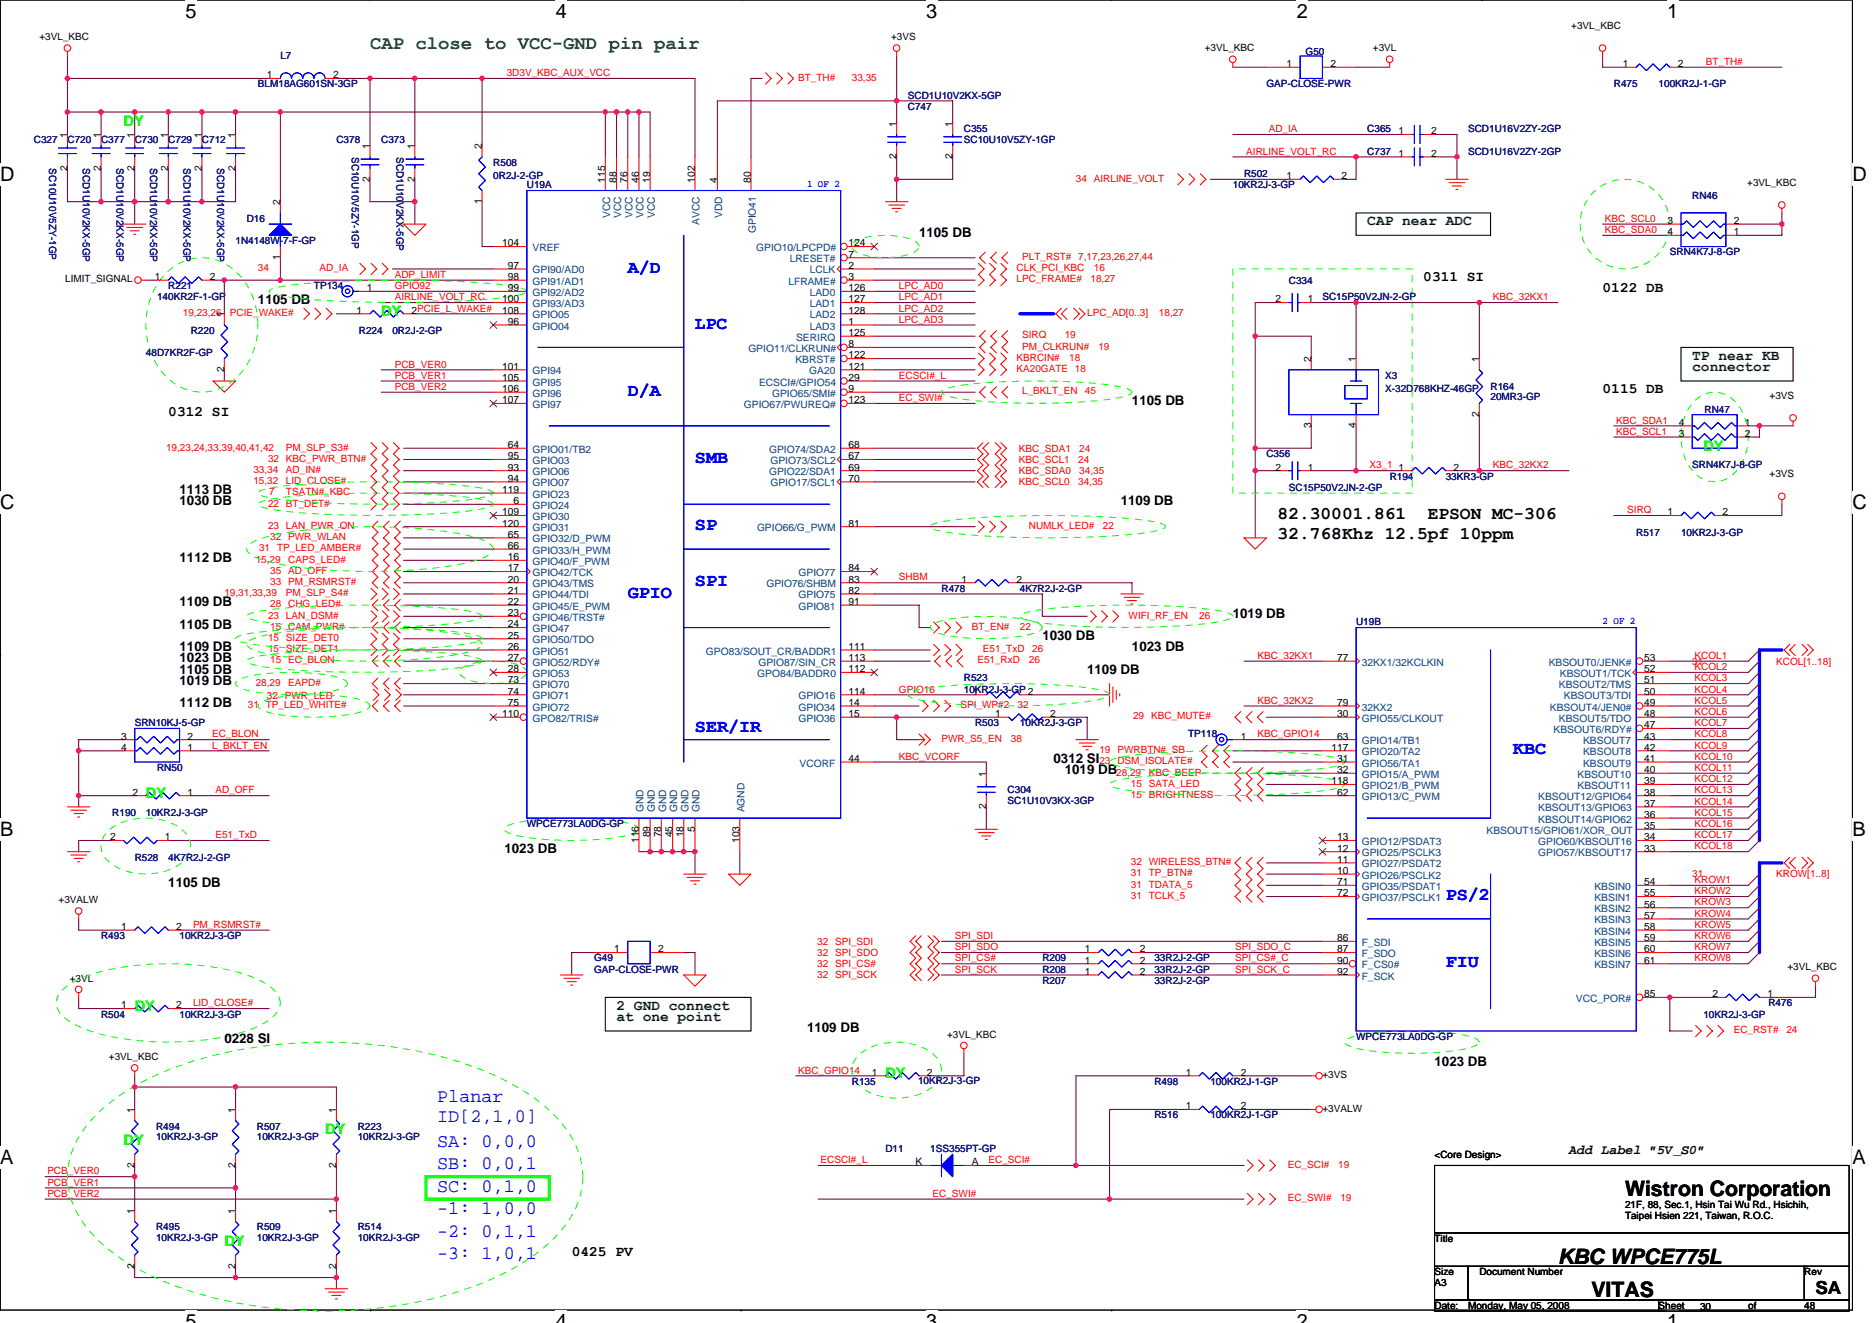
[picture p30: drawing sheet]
<svg xmlns="http://www.w3.org/2000/svg" width="297mm" height="210mm" viewBox="0 0 297 210" stroke-linecap="round" stroke-linejoin="round" font-family="sans-serif">
<defs><g id="words">
<g font-size="3.4">
<text x="257.8" y="189.8">Wistron Corporation</text>
<text x="247.2" y="200.5">KBC WPCE775L</text>
<text x="252.5" y="205.8">VITAS</text>
</g>
<g font-size="3.2">
<text x="29.4" y="2.8">5</text>
<text x="88.2" y="2.8">4</text>
<text x="147" y="2.8">3</text>
<text x="205.8" y="2.8">2</text>
<text x="264.5" y="2.8">1</text>
<text x="0" y="28.8">D</text>
<text x="293.9" y="28.8">D</text>
<text x="0" y="80.8">C</text>
<text x="293.9" y="80.8">C</text>
<text x="0" y="132.7">B</text>
<text x="293.9" y="132.7">B</text>
<text x="0" y="184.7">A</text>
<text x="293.9" y="184.7">A</text>
<text x="29.4" y="210.7">5</text>
<text x="88.2" y="210.7">4</text>
<text x="147" y="210.7">3</text>
<text x="205.8" y="210.7">2</text>
<text x="264.5" y="210.7">1</text>
</g>
<text font-size="3" fill="#008000" x="58.7" y="7.9">CAP close to VCC-GND pin pair</text>
<g font-size="3" fill="#00f">
<text x="69.4" y="174.9">Planar</text>
<text x="69.4" y="178.1">ID[2,1,0]</text>
<text x="69.4" y="182">SA: 0,0,0</text>
<text x="69.4" y="185.5">SB: 0,0,1</text>
<text x="69.4" y="189.1">SC: 0,1,0</text>
<text x="69.4" y="192.6">-1: 1,0,0</text>
<text x="69.4" y="196.2">-2: 0,1,1</text>
<text x="69.4" y="199.7">-3: 1,0,1</text>
</g>
<g font-size="2.8" fill="#00f">
<text x="99.6" y="43.2">A/D</text>
<text x="110.3" y="52.1">LPC</text>
<text x="99.6" y="62.8">D/A</text>
<text x="110.3" y="73.5">SMB</text>
<text x="110.3" y="84.1">SP</text>
<text x="99.6" y="94.8">GPIO</text>
<text x="110.3" y="93">SPI</text>
<text x="110.3" y="116.1">SER/IR</text>
<text x="240.1" y="119.7">KBC</text>
<text x="229.4" y="142.8">PS/2</text>
<text x="229.4" y="153.5">FIU</text>
</g>
<g font-size="2.8">
<text x="202.7" y="82.4">82.30001.861</text>
<text x="226.6" y="82.4">EPSON MC-306</text>
<text x="202.7" y="85.6">32.768Khz 12.5pf 10ppm</text>
<text x="288.1" y="205.3">SA</text>
</g>
<g font-size="2.3" fill="#0f0">
<text x="19.6" y="19.9">DY</text>
<text x="60.5" y="50.1">DY</text>
<text x="270.3" y="71.5">DY</text>
<text x="23.2" y="126.6">DY</text>
<text x="21.4" y="160.4">DY</text>
<text x="140.5" y="171">DY</text>
<text x="51.6" y="179.9">DY</text>
<text x="19.6" y="181.7">DY</text>
<text x="35.6" y="197.7">DY</text>
</g>
<g font-size="2.3" fill="#004000">
<text x="217" y="35.7">CAP near ADC</text>
<text x="268.5" y="58.8">connector</text>
<text x="268.5" y="57">TP near KB</text>
<text x="97.8" y="161.9">at one point</text>
<text x="97.8" y="160.2">2 GND connect</text>
</g>
<g font-size="2.3">
<text x="225.8" y="44.6">0311 SI</text>
<text x="254.3" y="46.4">0122 DB</text>
<text x="26.7" y="65.9">0312 SI</text>
<text x="254.3" y="62.4">0115 DB</text>
<text x="90.7" y="199.3">0425 PV</text>
</g>
<g font-size="2.1">
<text x="145.8" y="37.5">1105 DB</text>
<text x="40.9" y="48.2">1105 DB</text>
<text x="179.6" y="64.2">1105 DB</text>
<text x="28.5" y="80.2">1030 DB</text>
<text x="28.5" y="78.4">1113 DB</text>
<text x="177.8" y="80.2">1109 DB</text>
<text x="28.5" y="89.1">1112 DB</text>
<text x="28.5" y="99.8">1105 DB</text>
<text x="28.5" y="96.2">1109 DB</text>
<text x="165.4" y="101.5">1030 DB</text>
<text x="195.6" y="98">1019 DB</text>
<text x="28.5" y="105.1">1023 DB</text>
<text x="28.5" y="106.9">1105 DB</text>
<text x="28.5" y="103.3">1109 DB</text>
<text x="172.5" y="106.9">1109 DB</text>
<text x="179.6" y="103.3">1023 DB</text>
<text x="28.5" y="108.6">1019 DB</text>
<text x="28.5" y="112.2">1112 DB</text>
<text x="167.2" y="121.1">0312 SI</text>
<text x="168.9" y="122.9">1019 DB</text>
<text x="80" y="135.3">1023 DB</text>
<text x="26.7" y="140.7">1105 DB</text>
<text x="35.6" y="165.5">0228 SI</text>
<text x="128.1" y="163.8">1109 DB</text>
<text x="227.6" y="169.1">1023 DB</text>
<text x="249" y="183.2">Add Label &quot;5V_S0&quot;</text>
</g>
<g font-size="1.6">
<text x="249.3" y="4.6">+3VL_KBC</text>
<text x="6.3" y="6.4">+3VL_KBC</text>
<text x="141.4" y="6.4">+3VS</text>
<text x="191.2" y="8.2">+3VL_KBC</text>
<text x="204.1" y="10.6">1</text>
<text x="211.1" y="10.6">2</text>
<text x="217.8" y="8.2">+3VL</text>
<text x="257.5" y="10.6">1</text>
<text x="266.2" y="10.6">2</text>
<text x="42.4" y="12.4">1</text>
<text x="52.8" y="12.4">2</text>
<text x="10.7" y="21.9" transform="rotate(-90 10.7 21.9)">1</text>
<text x="16" y="21.9" transform="rotate(-90 16 21.9)">1</text>
<text x="21.4" y="21.9" transform="rotate(-90 21.4 21.9)">1</text>
<text x="26.7" y="21.9" transform="rotate(-90 26.7 21.9)">1</text>
<text x="32" y="21.9" transform="rotate(-90 32 21.9)">1</text>
<text x="37.4" y="21.9" transform="rotate(-90 37.4 21.9)">1</text>
<text x="58.7" y="23.6" transform="rotate(-90 58.7 23.6)">1</text>
<text x="65.8" y="23.6" transform="rotate(-90 65.8 23.6)">1</text>
<text x="76.5" y="23.6" transform="rotate(-90 76.5 23.6)">2</text>
<text x="142.3" y="20.1" transform="rotate(-90 142.3 20.1)">1</text>
<text x="151.1" y="20.1" transform="rotate(-90 151.1 20.1)">1</text>
<text x="221.9" y="21.3">1</text>
<text x="227.1" y="21.3">2</text>
<text x="10.7" y="27.1" transform="rotate(-90 10.7 27.1)">2</text>
<text x="16" y="27.1" transform="rotate(-90 16 27.1)">2</text>
<text x="21.4" y="27.1" transform="rotate(-90 21.4 27.1)">2</text>
<text x="26.7" y="27.1" transform="rotate(-90 26.7 27.1)">2</text>
<text x="32" y="27.1" transform="rotate(-90 32 27.1)">2</text>
<text x="37.4" y="27.1" transform="rotate(-90 37.4 27.1)">2</text>
<text x="58.7" y="28.8" transform="rotate(-90 58.7 28.8)">2</text>
<text x="65.8" y="28.8" transform="rotate(-90 65.8 28.8)">2</text>
<text x="96" y="29" transform="rotate(-90 96 29)">115</text>
<text x="97.8" y="29" transform="rotate(-90 97.8 29)">88</text>
<text x="99.6" y="29" transform="rotate(-90 99.6 29)">76</text>
<text x="101.4" y="29" transform="rotate(-90 101.4 29)">46</text>
<text x="103.1" y="29" transform="rotate(-90 103.1 29)">19</text>
<text x="110.3" y="29" transform="rotate(-90 110.3 29)">102</text>
<text x="113.8" y="29" transform="rotate(-90 113.8 29)">4</text>
<text x="119.1" y="29" transform="rotate(-90 119.1 29)">80</text>
<text x="142.3" y="25.3" transform="rotate(-90 142.3 25.3)">2</text>
<text x="151.1" y="25.3" transform="rotate(-90 151.1 25.3)">2</text>
<text x="204.1" y="28.4">1</text>
<text x="212.9" y="28.4">2</text>
<text x="221.9" y="24.9">1</text>
<text x="227.1" y="24.9">2</text>
<text x="277.2" y="29.5">+3VL_KBC</text>
<text x="44.5" y="32.5" transform="rotate(-90 44.5 32.5)">2</text>
<text x="76.5" y="32.4" transform="rotate(-90 76.5 32.4)">1</text>
<text x="264.6" y="35.5">3</text>
<text x="275.1" y="35.5">2</text>
<text x="44.5" y="41.3" transform="rotate(-90 44.5 41.3)">1</text>
<text x="79.7" y="39.1">104</text>
<text x="134.6" y="39.1">124</text>
<text x="134.6" y="40.9">7</text>
<text x="264.6" y="37.3">4</text>
<text x="275.1" y="37.3">1</text>
<text x="10.3" y="44.8">LIMIT_SIGNAL</text>
<text x="24.6" y="44.4">1</text>
<text x="33.3" y="44.4">2</text>
<text x="58.2" y="46.2">1</text>
<text x="79.7" y="48">100</text>
<text x="80.6" y="42.7">97</text>
<text x="80.6" y="44.4">98</text>
<text x="80.6" y="46.2">99</text>
<text x="134.6" y="42.7">2</text>
<text x="134.6" y="46.2">126</text>
<text x="134.6" y="48">127</text>
<text x="134.6" y="44.4">3</text>
<text x="202.4" y="48">2</text>
<text x="207.5" y="48">1</text>
<text x="35.6" y="50.3" transform="rotate(-90 35.6 50.3)">1</text>
<text x="56.6" y="49.8">1</text>
<text x="65.3" y="49.8">2PCIE_L_WAKE#</text>
<text x="79.7" y="49.8">108</text>
<text x="80.6" y="51.5">96</text>
<text x="134.6" y="49.8">128</text>
<text x="134.6" y="51.5">1</text>
<text x="134.6" y="53.3">125</text>
<text x="35.6" y="59.1" transform="rotate(-90 35.6 59.1)">2</text>
<text x="79.7" y="58.7">101</text>
<text x="134.6" y="58.7">121</text>
<text x="134.6" y="55.1">8</text>
<text x="134.6" y="56.9">122</text>
<text x="208" y="57.4" transform="rotate(-90 208 57.4)">2</text>
<text x="215.2" y="57.4" transform="rotate(-90 215.2 57.4)">1</text>
<text x="234.7" y="57.4" transform="rotate(-90 234.7 57.4)">1</text>
<text x="79.7" y="60.4">105</text>
<text x="79.7" y="62.2">106</text>
<text x="79.7" y="64">107</text>
<text x="134.6" y="62.2">9</text>
<text x="134.6" y="60.4">29</text>
<text x="134.6" y="64">123</text>
<text x="280.8" y="63.3">+3VS</text>
<text x="80.6" y="71.1">64</text>
<text x="134.6" y="71.1">68</text>
<text x="208" y="67.9" transform="rotate(-90 208 67.9)">3</text>
<text x="215.2" y="67.9" transform="rotate(-90 215.2 67.9)">4</text>
<text x="234.7" y="66.2" transform="rotate(-90 234.7 66.2)">2</text>
<text x="266.4" y="69.3">3</text>
<text x="266.4" y="67.5">4</text>
<text x="276.9" y="67.5">1</text>
<text x="276.9" y="69.3">2</text>
<text x="80.6" y="74.7">93</text>
<text x="80.6" y="72.9">95</text>
<text x="80.6" y="76.4">94</text>
<text x="134.6" y="72.9">67</text>
<text x="134.6" y="76.4">70</text>
<text x="134.6" y="74.7">69</text>
<text x="202.4" y="74.7">2</text>
<text x="207.5" y="74.7">1</text>
<text x="221.9" y="74.7">1</text>
<text x="230.6" y="74.7">2</text>
<text x="280.8" y="75.7">+3VS</text>
<text x="79.7" y="78.2">119</text>
<text x="79.7" y="83.5">120</text>
<text x="79.7" y="81.8">109</text>
<text x="81.5" y="80">6</text>
<text x="134.6" y="83.5">81</text>
<text x="264.6" y="81.8">1</text>
<text x="273.3" y="81.8">2</text>
<text x="80.6" y="88.9">16</text>
<text x="80.6" y="85.3">65</text>
<text x="80.6" y="87.1">66</text>
<text x="80.6" y="96">22</text>
<text x="80.6" y="90.7">17</text>
<text x="80.6" y="92.4">20</text>
<text x="80.6" y="94.2">21</text>
<text x="134.6" y="92.4">83</text>
<text x="134.6" y="90.7">84</text>
<text x="134.6" y="94.2">82</text>
<text x="134.6" y="96">91</text>
<text x="152.6" y="92.4">1</text>
<text x="161.3" y="92.4">2</text>
<text x="80.6" y="99.5">24</text>
<text x="80.6" y="97.8">23</text>
<text x="80.6" y="101.3">25</text>
<text x="80.6" y="106.7">28</text>
<text x="80.6" y="103.1">26</text>
<text x="80.6" y="104.9">27</text>
<text x="134.6" y="104.9">113</text>
<text x="134.6" y="106.7">112</text>
<text x="134.6" y="103.1">111</text>
<text x="212.2" y="104.9">77</text>
<text x="260.9" y="104.9">53</text>
<text x="260.9" y="106.7">52</text>
<text x="79.7" y="113.8">110</text>
<text x="80.6" y="108.4">73</text>
<text x="80.6" y="110.2">74</text>
<text x="80.6" y="112">75</text>
<text x="134.6" y="110.2">114</text>
<text x="134.6" y="113.8">15</text>
<text x="134.6" y="112">14</text>
<text x="154.4" y="110.2">1</text>
<text x="157.9" y="113.8">1</text>
<text x="166.6" y="113.8">2</text>
<text x="212.2" y="112">79</text>
<text x="212.2" y="113.8">30</text>
<text x="260.9" y="108.4">51</text>
<text x="260.9" y="113.8">48</text>
<text x="260.9" y="112">49</text>
<text x="260.9" y="110.2">50</text>
<text x="19.2" y="117.3">3</text>
<text x="19.2" y="119.1">4</text>
<text x="29.7" y="119.1">1</text>
<text x="29.7" y="117.3">2</text>
<text x="196.9" y="117.3">1</text>
<text x="211.3" y="119.1">117</text>
<text x="212.2" y="117.3">63</text>
<text x="260.9" y="117.3">43</text>
<text x="260.9" y="119.1">42</text>
<text x="260.9" y="115.5">47</text>
<text x="134.6" y="120.9">44</text>
<text x="156.5" y="123.2" transform="rotate(-90 156.5 123.2)">1</text>
<text x="211.3" y="124.4">118</text>
<text x="212.2" y="120.9">31</text>
<text x="212.2" y="122.7">32</text>
<text x="260.9" y="120.9">41</text>
<text x="260.9" y="122.7">40</text>
<text x="260.9" y="124.4">39</text>
<text x="21" y="126.2">2</text>
<text x="29.7" y="126.2">1</text>
<text x="110.3" y="132" transform="rotate(-90 110.3 132)">5</text>
<text x="156.5" y="128.4" transform="rotate(-90 156.5 128.4)">2</text>
<text x="212.2" y="126.2">62</text>
<text x="260.9" y="126.2">38</text>
<text x="260.9" y="128">37</text>
<text x="260.9" y="129.8">36</text>
<text x="260.9" y="131.6">35</text>
<text x="17.5" y="133.3">2</text>
<text x="26.2" y="133.3">1</text>
<text x="101.4" y="133.8" transform="rotate(-90 101.4 133.8)">116</text>
<text x="103.1" y="132.9" transform="rotate(-90 103.1 132.9)">89</text>
<text x="104.9" y="132.9" transform="rotate(-90 104.9 132.9)">78</text>
<text x="106.7" y="132.9" transform="rotate(-90 106.7 132.9)">45</text>
<text x="108.5" y="132.9" transform="rotate(-90 108.5 132.9)">18</text>
<text x="117.4" y="133.8" transform="rotate(-90 117.4 133.8)">103</text>
<text x="212.2" y="133.3">13</text>
<text x="212.2" y="135.1">12</text>
<text x="212.2" y="136.9">11</text>
<text x="260.9" y="133.3">34</text>
<text x="260.9" y="135.1">33</text>
<text x="9.3" y="143.3">+3VALW</text>
<text x="212.2" y="138.7">10</text>
<text x="212.2" y="140.4">71</text>
<text x="212.2" y="142.2">72</text>
<text x="260.9" y="140.4">54</text>
<text x="260.9" y="142.2">55</text>
<text x="260.9" y="144">56</text>
<text x="19.2" y="147.6">1</text>
<text x="28" y="147.6">2</text>
<text x="212.2" y="149.3">86</text>
<text x="260.9" y="145.8">57</text>
<text x="260.9" y="147.6">58</text>
<text x="260.9" y="149.3">59</text>
<text x="11.1" y="155.7">+3VL</text>
<text x="97.5" y="151.1">1</text>
<text x="104.4" y="151.1">2</text>
<text x="172.1" y="152.9">1</text>
<text x="172.1" y="154.7">1</text>
<text x="172.1" y="151.1">1</text>
<text x="180.9" y="152.9">2</text>
<text x="180.9" y="154.7">2</text>
<text x="180.9" y="151.1">2</text>
<text x="212.2" y="151.1">87</text>
<text x="212.2" y="152.9">90</text>
<text x="212.2" y="154.7">92</text>
<text x="260.9" y="151.1">60</text>
<text x="260.9" y="152.9">61</text>
<text x="283.6" y="154">+3VL_KBC</text>
<text x="19.2" y="160">1</text>
<text x="28" y="160">2</text>
<text x="260.9" y="158.2">85</text>
<text x="271.7" y="158.2">2</text>
<text x="280.4" y="158.2">1</text>
<text x="150.3" y="164.6">+3VL_KBC</text>
<text x="17.3" y="168.2">+3VL_KBC</text>
<text x="138.4" y="170.7">1</text>
<text x="147.1" y="170.7">2</text>
<text x="188.1" y="170.7">1</text>
<text x="196.9" y="170.7">2</text>
<text x="209.8" y="171">+3VS</text>
<text x="21.4" y="176.6" transform="rotate(-90 21.4 176.6)">1</text>
<text x="37.4" y="176.6" transform="rotate(-90 37.4 176.6)">1</text>
<text x="53.4" y="176.6" transform="rotate(-90 53.4 176.6)">1</text>
<text x="188.1" y="176">1</text>
<text x="196.9" y="176">2</text>
<text x="209.8" y="176.4">+3VALW</text>
<text x="21.4" y="185.3" transform="rotate(-90 21.4 185.3)">2</text>
<text x="37.4" y="185.3" transform="rotate(-90 37.4 185.3)">2</text>
<text x="53.4" y="185.3" transform="rotate(-90 53.4 185.3)">2</text>
<text x="145.3" y="184.9">K</text>
<text x="154.2" y="184.9">A</text>
<text x="227.6" y="183.7">&lt;Core Design&gt;</text>
<text x="257.8" y="191.7">21F, 88, Sec.1, Hsin Tai Wu Rd., Hsichih,</text>
<text x="21.4" y="192.6" transform="rotate(-90 21.4 192.6)">1</text>
<text x="37.4" y="192.6" transform="rotate(-90 37.4 192.6)">1</text>
<text x="53.4" y="192.6" transform="rotate(-90 53.4 192.6)">1</text>
<text x="227.6" y="197">Title</text>
<text x="257.8" y="193.5">Taipei Hsien 221, Taiwan, R.O.C.</text>
<text x="21.4" y="201.3" transform="rotate(-90 21.4 201.3)">2</text>
<text x="37.4" y="201.3" transform="rotate(-90 37.4 201.3)">2</text>
<text x="53.4" y="201.3" transform="rotate(-90 53.4 201.3)">2</text>
<text x="227.6" y="202.3">Size</text>
<text x="234.7" y="202.3">Document Number</text>
<text x="286.3" y="202.3">Rev</text>
<text x="227.6" y="207.7">Date:</text>
<text x="227.6" y="204.1">A3</text>
<text x="233" y="207.7">Monday, May 05, 2008</text>
<text x="263.2" y="207.7">Sheet</text>
<text x="269.8" y="207.8">30</text>
<text x="277.4" y="207.7">of</text>
<text x="286.3" y="207.7">48</text>
</g>
<g font-size="1.6" fill="#000080">
<text x="44.5" y="9.4">L7</text>
<text x="207.2" y="8.7">G50</text>
<text x="40.9" y="13.9">BLM18AG601SN-3GP</text>
<text x="144.1" y="17.4">C747</text>
<text x="144.1" y="15.6">SCD1U10V2KX-5GP</text>
<text x="201" y="13.9">GAP-CLOSE-PWR</text>
<text x="256.1" y="13.9">R475</text>
<text x="263.2" y="13.9">100KR2J-1-GP</text>
<text x="5.4" y="22.8">C327</text>
<text x="10.7" y="22.8">C720</text>
<text x="16" y="22.8">C377</text>
<text x="21.4" y="22.8">C730</text>
<text x="26.7" y="22.8">C729</text>
<text x="32" y="22.8">C712</text>
<text x="53.4" y="22.8">C378</text>
<text x="60.5" y="22.8">C373</text>
<text x="152.9" y="21">C355</text>
<text x="152.9" y="22.8">SC10U10V5ZY-1GP</text>
<text x="217" y="21">C365</text>
<text x="233" y="21">SCD1U16V2ZY-2GP</text>
<text x="7.8" y="26.7" transform="rotate(90 7.8 26.7)">SC10U10V5ZY-1GP</text>
<text x="13.1" y="26.7" transform="rotate(90 13.1 26.7)">SCD1U10V2KX-5GP</text>
<text x="18.5" y="26.7" transform="rotate(90 18.5 26.7)">SCD1U10V2KX-5GP</text>
<text x="23.8" y="26.7" transform="rotate(90 23.8 26.7)">SCD1U10V2KX-5GP</text>
<text x="29.1" y="26.7" transform="rotate(90 29.1 26.7)">SCD1U10V2KX-5GP</text>
<text x="34.5" y="26.7" transform="rotate(90 34.5 26.7)">SCD1U10V2KX-5GP</text>
<text x="55.8" y="24.9" transform="rotate(90 55.8 24.9)">SC10U10V5ZY-1GP</text>
<text x="62.9" y="24.9" transform="rotate(90 62.9 24.9)">SCD1U10V2KX-5GP</text>
<text x="78.3" y="26.3">R508</text>
<text x="78.3" y="28.4">0R2J-2-GP</text>
<text x="83.6" y="29.9">U19A</text>
<text x="195.6" y="29.9">10KR2J-3-GP</text>
<text x="197.4" y="28.1">R502</text>
<text x="217" y="24.5">C737</text>
<text x="233" y="24.5">SCD1U16V2ZY-2GP</text>
<text x="39.2" y="35.2">D16</text>
<text x="268.5" y="31.6">RN46</text>
<text x="37.4" y="38.8">1N4148W-7-F-GP</text>
<text x="265" y="40.5">SRN4K7J-8-GP</text>
<text x="24.9" y="47.6">140KR2F-1-GP</text>
<text x="26.7" y="45.9">R221</text>
<text x="49.8" y="45.9">TP134</text>
<text x="204.5" y="45">C334</text>
<text x="209.8" y="47.6">SC15P50V2JN-2-GP</text>
<text x="30.3" y="53">R220</text>
<text x="56.9" y="53">R224</text>
<text x="62.3" y="53">0R2J-2-GP</text>
<text x="23.2" y="56.5">48D7KR2F-GP</text>
<text x="219.8" y="60.1">X3</text>
<text x="219.8" y="62.2">X-32D768KHZ-46GP</text>
<text x="236.5" y="61.9">R164</text>
<text x="236.5" y="63.5">20MR3-GP</text>
<text x="270.5" y="65.6">RN47</text>
<text x="201" y="72.5">C356</text>
<text x="204.5" y="77.9">SC15P50V2JN-2-GP</text>
<text x="220.5" y="76.1">R194</text>
<text x="229.4" y="76.1">33KR3-GP</text>
<text x="268.5" y="74.3">SRN4K7J-8-GP</text>
<text x="259.6" y="85">R517</text>
<text x="266.7" y="85">10KR2J-3-GP</text>
<text x="149.4" y="93.9">R478</text>
<text x="161.8" y="93.9">4K7R2J-2-GP</text>
<text x="215.2" y="99.2">U19B</text>
<text x="152.9" y="108.1">R523</text>
<text x="152.9" y="109.9">10KR2J-3-GP 2</text>
<text x="21.4" y="115.2">SRN10KJ-5-GP</text>
<text x="154.7" y="115.2">R503</text>
<text x="161.8" y="115.2">10KR2J-3-GP</text>
<text x="188.5" y="117">TP118</text>
<text x="24.9" y="122.3">RN50</text>
<text x="159.9" y="125.9">C304</text>
<text x="17.8" y="129.4">R190</text>
<text x="23.2" y="129.4">10KR2J-3-GP</text>
<text x="83.6" y="131.2">WPCE773LA0DG-GP</text>
<text x="159.9" y="127.5">SC1U10V3KX-3GP</text>
<text x="21.4" y="136.5">R528</text>
<text x="26.7" y="136.5">4K7R2J-2-GP</text>
<text x="16" y="149">R493</text>
<text x="28.5" y="149">10KR2J-3-GP</text>
<text x="94.3" y="152.5">G49</text>
<text x="94.3" y="154.3">GAP-CLOSE-PWR</text>
<text x="165.4" y="154.3">R208</text>
<text x="165.4" y="152.5">R209</text>
<text x="183.2" y="154.3">33R2J-2-GP</text>
<text x="183.2" y="152.5">33R2J-2-GP</text>
<text x="16" y="161.4">R504</text>
<text x="28.5" y="161.4">10KR2J-3-GP</text>
<text x="165.4" y="156.1">R207</text>
<text x="183.2" y="156.1">33R2J-2-GP</text>
<text x="270.3" y="161.4">10KR2J-3-GP</text>
<text x="280.6" y="159.7">R476</text>
<text x="215.2" y="165">WPCE773LA0DG-GP</text>
<text x="135.2" y="172.1">R135</text>
<text x="145.7" y="171.9">10KR2J-3-GP</text>
<text x="183.2" y="172.1">R498</text>
<text x="192.1" y="172.1">100KR2J-1-GP</text>
<text x="24.8" y="179.2">R494</text>
<text x="40.8" y="179.2">R507</text>
<text x="56.8" y="179.2">R223</text>
<text x="183.2" y="177.4">R516</text>
<text x="192.1" y="177.4">100KR2J-1-GP</text>
<text x="24.8" y="180.8">10KR2J-3-GP</text>
<text x="40.8" y="180.8">10KR2J-3-GP</text>
<text x="56.8" y="180.8">10KR2J-3-GP</text>
<text x="140.5" y="182.8">D11</text>
<text x="147.6" y="182.8">1SS355PT-GP</text>
<text x="24.8" y="195.2">R495</text>
<text x="24.8" y="196.8">10KR2J-3-GP</text>
<text x="40.8" y="195.2">R509</text>
<text x="40.8" y="196.8">10KR2J-3-GP</text>
<text x="56.8" y="195.2">R514</text>
<text x="56.8" y="196.8">10KR2J-3-GP</text>
</g>
<g font-size="1.6" fill="#f00">
<text x="270.7" y="10.3">BT_TH#</text>
<text x="80.4" y="12.1">3D3V_KBC_AUX_VCC</text>
<text x="126.6" y="12.8">BT_TH#</text>
<text x="135.2" y="12.8">33,35</text>
<text x="201.3" y="21">AD_IA</text>
<text x="170.7" y="28.8">34 AIRLINE_VOLT</text>
<text x="197.8" y="24.5">AIRLINE_VOLT_RC</text>
<text x="254.7" y="35.2">KBC_SCL0</text>
<text x="162.2" y="41.3">PLT_RST# 7,17,23,26,27,44</text>
<text x="254.7" y="37">KBC_SDA0</text>
<text x="40.9" y="43">34</text>
<text x="50.7" y="43">AD_IA</text>
<text x="62.6" y="44.1">ADP_LIMIT</text>
<text x="62.6" y="47.6">AIRLINE_VOLT_RC</text>
<text x="62.6" y="45.9">GPIO92</text>
<text x="142.6" y="45.9">LPC_AD0</text>
<text x="142.6" y="47.6">LPC_AD1</text>
<text x="161.3" y="43">CLK_PCI_KBC</text>
<text x="161.3" y="44.8">LPC_FRAME#</text>
<text x="173" y="44.8">18,27</text>
<text x="173.6" y="43">16</text>
<text x="236.9" y="47.6">KBC_32KX1</text>
<text x="29" y="50.1">19,23,26</text>
<text x="36.5" y="50.1">PCIE_WAKE#</text>
<text x="142.6" y="49.4">LPC_AD2</text>
<text x="142.6" y="51.2">LPC_AD3</text>
<text x="162.2" y="53.7">SIRQ</text>
<text x="168.9" y="53.7">19</text>
<text x="172.5" y="50.1">LPC_AD[0..3]</text>
<text x="183.9" y="50.1">18,27</text>
<text x="62.6" y="58.3">PCB_VER0</text>
<text x="161.3" y="57.3">KBRCIN#</text>
<text x="161.3" y="59">KA20GATE 18</text>
<text x="162.2" y="55.5">PM_CLKRUN#</text>
<text x="169.7" y="57.3">18</text>
<text x="174.3" y="55.5">19</text>
<text x="62.6" y="60.1">PCB_VER1</text>
<text x="62.6" y="61.9">PCB_VER2</text>
<text x="142.6" y="60.1">ECSCI#_L</text>
<text x="142.6" y="63.6">EC_SWI#</text>
<text x="162.2" y="62.6">L_BKLT_EN</text>
<text x="172.1" y="62.6">45</text>
<text x="26.3" y="71.5">19,23,24,33,39,40,41,42</text>
<text x="45.4" y="71.5">PM_SLP_S3#</text>
<text x="161.7" y="71.6">KBC_SDA1</text>
<text x="171.3" y="71.6">24</text>
<text x="256.4" y="67.2">KBC_SDA1</text>
<text x="256.4" y="69">KBC_SCL1</text>
<text x="40.2" y="76.8">15,32</text>
<text x="40.2" y="75">33,34</text>
<text x="42.5" y="73.3">32 KBC_PWR_BTN#</text>
<text x="45.4" y="76.8">LID_CLOSE#</text>
<text x="45.4" y="75">AD_IN#</text>
<text x="161.7" y="73.4">KBC_SCL1</text>
<text x="161.7" y="75.2">KBC_SDA0</text>
<text x="161.7" y="77">KBC_SCL0</text>
<text x="171.1" y="73.4">24</text>
<text x="171.1" y="77">34,35</text>
<text x="171.3" y="75.2">34,35</text>
<text x="217.3" y="74.3">X3_1</text>
<text x="236.9" y="74.3">KBC_32KX2</text>
<text x="42.5" y="83.9">23 LAN_PWR_ON</text>
<text x="42.5" y="80.4">22 BT_DET#</text>
<text x="42.7" y="78.6">7</text>
<text x="45.4" y="78.6">TSATN#_KBC</text>
<text x="163.3" y="83.9">NUMLK_LED#</text>
<text x="175" y="83.9">22</text>
<text x="258.2" y="81.4">SIRQ</text>
<text x="40.6" y="89.3">15,29</text>
<text x="41.1" y="87.5">31 TP_LED_AMBER#</text>
<text x="42.9" y="85.7">32 PWR_WLAN</text>
<text x="45.7" y="89.3">CAPS_LED#</text>
<text x="35.6" y="94.6">19,31,33,39</text>
<text x="42.9" y="91">35 AD_OFF</text>
<text x="42.9" y="92.8">33 PM_RSMRST#</text>
<text x="45.4" y="94.6">PM_SLP_S4#</text>
<text x="142.6" y="92.1">SHBM</text>
<text x="42.5" y="101.7">15 SIZE_DET0</text>
<text x="42.5" y="98.1">23 LAN_DSM#</text>
<text x="42.9" y="96.4">28 CHG_LED#</text>
<text x="42.9" y="99.9">15 CAM_PWR#</text>
<text x="154.2" y="99.9">BT_EN#</text>
<text x="161.8" y="99.9">22</text>
<text x="179.1" y="98.1">WIFI_RF_EN</text>
<text x="190.3" y="98.1">26</text>
<text x="42.5" y="103.5">15 SIZE_DET1</text>
<text x="42.9" y="105.3">15 EC_BLON</text>
<text x="155.1" y="105.3">E51_RxD</text>
<text x="156" y="103.5">E51_TxD</text>
<text x="163.3" y="105.3">26</text>
<text x="163.8" y="103.5">26</text>
<text x="199.5" y="104.5">KBC_32KX1</text>
<text x="268.5" y="105.4">31</text>
<text x="268.9" y="104.5">KCOL1</text>
<text x="268.9" y="106.3">KCOL2</text>
<text x="281.9" y="105.4">KCOL[1..18]</text>
<text x="39.3" y="112.4">31 TP_LED_WHITE#</text>
<text x="40.6" y="108.8">28,29</text>
<text x="42.4" y="110.9">32 PWR_LED</text>
<text x="45.7" y="108.8">EAPD#</text>
<text x="142.6" y="109.9">GPIO16</text>
<text x="152.4" y="112.4">SPI_WP#2</text>
<text x="161.5" y="112.4">32</text>
<text x="199.5" y="111.7">KBC_32KX2</text>
<text x="268.9" y="108.1">KCOL3</text>
<text x="268.9" y="109.9">KCOL4</text>
<text x="268.9" y="111.7">KCOL5</text>
<text x="268.9" y="113.4">KCOL6</text>
<text x="33.7" y="117">EC_BLON</text>
<text x="33.7" y="118.8">L_BKLT_EN</text>
<text x="149.4" y="117.7">PWR_S5_EN</text>
<text x="160.4" y="117.7">38</text>
<text x="174.5" y="119.5">19 PWRBTN#_SB</text>
<text x="179.8" y="114.2">29 KBC_MUTE#</text>
<text x="199.5" y="117">KBC_GPIO14</text>
<text x="268.9" y="118.8">KCOL9</text>
<text x="268.9" y="115.2">KCOL7</text>
<text x="268.9" y="117">KCOL8</text>
<text x="34.2" y="125.9">AD_OFF</text>
<text x="142.6" y="120.5">KBC_VCORF</text>
<text x="174.5" y="121.3">23 DSM_ISOLATE#</text>
<text x="177.1" y="123">28,29</text>
<text x="179.4" y="124.8">15 SATA_LED</text>
<text x="182.3" y="123">KBC_BEEP</text>
<text x="268.9" y="120.5">KCOL10</text>
<text x="268.9" y="122.3">KCOL11</text>
<text x="268.9" y="124.1">KCOL12</text>
<text x="268.9" y="125.9">KCOL13</text>
<text x="179.4" y="126.6">15 BRIGHTNESS</text>
<text x="268.9" y="127.7">KCOL14</text>
<text x="268.9" y="129.4">KCOL15</text>
<text x="268.9" y="131.2">KCOL16</text>
<text x="34.2" y="133">E51_TxD</text>
<text x="179.4" y="137.3">32 WIRELESS_BTN#</text>
<text x="268.9" y="133">KCOL17</text>
<text x="268.9" y="134.8">KCOL18</text>
<text x="179.4" y="139">31 TP_BTN#</text>
<text x="179.4" y="140.8">31 TDATA_5</text>
<text x="179.4" y="142.6">31 TCLK_5</text>
<text x="268.5" y="139.2">31</text>
<text x="268.9" y="140.1">KROW1</text>
<text x="268.9" y="141.9">KROW2</text>
<text x="268.9" y="143.7">KROW3</text>
<text x="281.9" y="139.2">KROW[1..8]</text>
<text x="30.6" y="147.2">PM_RSMRST#</text>
<text x="129.7" y="149.9">32 SPI_SDI</text>
<text x="151.5" y="149">SPI_SDI</text>
<text x="268.9" y="145.4">KROW4</text>
<text x="268.9" y="147.2">KROW5</text>
<text x="268.9" y="149">KROW6</text>
<text x="129.7" y="155.2">32 SPI_SCK</text>
<text x="129.7" y="153.4">32 SPI_CS#</text>
<text x="129.7" y="151.7">32 SPI_SDO</text>
<text x="151.5" y="150.8">SPI_SDO</text>
<text x="151.5" y="152.5">SPI_CS#</text>
<text x="151.5" y="154.3">SPI_SCK</text>
<text x="196" y="152.5">SPI_CS#_C</text>
<text x="196" y="154.3">SPI_SCK_C</text>
<text x="196" y="150.8">SPI_SDO_C</text>
<text x="268.9" y="150.8">KROW7</text>
<text x="268.9" y="152.5">KROW8</text>
<text x="30.6" y="159.7">LID_CLOSE#</text>
<text x="275.1" y="163.9">EC_RST#</text>
<text x="283.5" y="163.9">24</text>
<text x="126.6" y="170.3">KBC_GPIO14</text>
<text x="130.2" y="184.6">ECSCI#_L</text>
<text x="156.9" y="184.6">EC_SCI#</text>
<text x="204.3" y="185.3">EC_SCI#</text>
<text x="212.3" y="185.3">19</text>
<text x="7.5" y="186.3">PCB_VER0</text>
<text x="7.5" y="189.9">PCB_VER2</text>
<text x="7.5" y="188.1">PCB_VER1</text>
<text x="148" y="189.9">EC_SWI#</text>
<text x="204.3" y="190.6">EC_SWI#</text>
<text x="212.7" y="190.6">19</text>
</g>
<g font-size="1.6" fill="#00f">
<text x="128.1" y="29.7">1 OF 2</text>
<text x="254.3" y="99">2 OF 2</text>
</g>
<g font-size="1.6" fill="#004080">
<text x="96.8" y="34.6" transform="rotate(-90 96.8 34.6)">VCC</text>
<text x="98.6" y="34.6" transform="rotate(-90 98.6 34.6)">VCC</text>
<text x="100.3" y="34.6" transform="rotate(-90 100.3 34.6)">VCC</text>
<text x="102.1" y="34.6" transform="rotate(-90 102.1 34.6)">VCC</text>
<text x="103.9" y="34.6" transform="rotate(-90 103.9 34.6)">VCC</text>
<text x="111" y="35.6" transform="rotate(-90 111 35.6)">AVCC</text>
<text x="114.6" y="34.6" transform="rotate(-90 114.6 34.6)">VDD</text>
<text x="84.5" y="39.8">VREF</text>
<text x="119.9" y="37" transform="rotate(-90 119.9 37)">GPIO41</text>
<text x="120" y="39.8">GPIO10/LPCPD#</text>
<text x="125.3" y="41.6">LRESET#</text>
<text x="84.5" y="43.4">GPI90/AD0</text>
<text x="84.5" y="45.2">GPI91/AD1</text>
<text x="84.5" y="46.9">GPI92/AD2</text>
<text x="125.1" y="45.2">LFRAME#</text>
<text x="128.5" y="43.4">LCLK</text>
<text x="128.5" y="46.9">LAD0</text>
<text x="84.5" y="48.7">GPI93/AD3</text>
<text x="84.5" y="50.5">GPIO05</text>
<text x="84.5" y="52.3">GPIO04</text>
<text x="128.5" y="48.7">LAD1</text>
<text x="128.5" y="50.5">LAD2</text>
<text x="128.5" y="52.3">LAD3</text>
<text x="84.5" y="59.4">GPI94</text>
<text x="118.7" y="55.8">GPIO11/CLKRUN#</text>
<text x="126.2" y="57.6">KBRST#</text>
<text x="126.3" y="54.1">SERIRQ</text>
<text x="128.4" y="59.4">GA20</text>
<text x="84.5" y="61.2">GPI95</text>
<text x="84.5" y="62.9">GPI96</text>
<text x="84.5" y="64.7">GPI97</text>
<text x="118" y="64.7">GPIO67/PWUREQ#</text>
<text x="120.4" y="61.2">ECSCI#/GPIO54</text>
<text x="122.5" y="62.9">GPIO65/SMI#</text>
<text x="84.5" y="71.8">GPIO01/TB2</text>
<text x="122" y="71.8">GPIO74/SDA2</text>
<text x="84.5" y="75.4">GPIO06</text>
<text x="84.5" y="73.6">GPIO03</text>
<text x="84.5" y="77.2">GPIO07</text>
<text x="122" y="75.4">GPIO22/SDA1</text>
<text x="122.2" y="73.6">GPIO73/SCL2</text>
<text x="122.2" y="77.2">GPIO17/SCL1</text>
<text x="84.5" y="80.7">GPIO24</text>
<text x="84.5" y="79">GPIO23</text>
<text x="84.5" y="82.5">GPIO30</text>
<text x="84.5" y="89.6">GPIO40/F_PWM</text>
<text x="84.5" y="84.3">GPIO31</text>
<text x="84.5" y="86.1">GPIO32/D_PWM</text>
<text x="84.5" y="87.8">GPIO33/H_PWM</text>
<text x="120.1" y="84.3">GPIO66/G_PWM</text>
<text x="84.5" y="91.4">GPIO42/TCK</text>
<text x="84.5" y="93.2">GPIO43/TMS</text>
<text x="84.5" y="95">GPIO44/TDI</text>
<text x="121.6" y="93.2">GPIO76/SHBM</text>
<text x="126.7" y="91.4">GPIO77</text>
<text x="126.7" y="95">GPIO75</text>
<text x="84.5" y="100.3">GPIO47</text>
<text x="84.5" y="96.7">GPIO45/E_PWM</text>
<text x="84.5" y="98.5">GPIO46/TRST#</text>
<text x="126.7" y="96.7">GPIO81</text>
<text x="84.5" y="107.4">GPIO53</text>
<text x="84.5" y="103.8">GPIO51</text>
<text x="84.5" y="102.1">GPIO50/TDO</text>
<text x="84.5" y="105.6">GPIO52/RDY#</text>
<text x="112" y="103.8">GPO83/SOUT_CR/BADDR1</text>
<text x="120.2" y="107.4">GPO84/BADDR0</text>
<text x="120.4" y="105.6">GPIO87/SIN_CR</text>
<text x="216.1" y="105.6">32KX1/32KCLKIN</text>
<text x="245.7" y="105.6">KBSOUT0/JENK#</text>
<text x="247.5" y="107.4">KBSOUT1/TCK</text>
<text x="84.5" y="109.2">GPIO70</text>
<text x="84.5" y="111">GPIO71</text>
<text x="84.5" y="112.7">GPIO72</text>
<text x="126.7" y="111">GPIO16</text>
<text x="126.7" y="112.7">GPIO34</text>
<text x="216.1" y="112.7">32KX2</text>
<text x="245.9" y="112.7">KBSOUT4/JEN0#</text>
<text x="247.4" y="109.2">KBSOUT2/TMS</text>
<text x="248.2" y="111">KBSOUT3/TDI</text>
<text x="84.5" y="114.5">GPO82/TRIS#</text>
<text x="126.7" y="114.5">GPIO36</text>
<text x="216.1" y="114.5">GPIO55/CLKOUT</text>
<text x="216.1" y="118.1">GPIO14/TB1</text>
<text x="216.1" y="119.8">GPIO20/TA2</text>
<text x="246.5" y="116.3">KBSOUT6/RDY#</text>
<text x="247.4" y="114.5">KBSOUT5/TDO</text>
<text x="251.2" y="118.1">KBSOUT7</text>
<text x="251.2" y="119.8">KBSOUT8</text>
<text x="126.9" y="121.6">VCORF</text>
<text x="216.1" y="121.6">GPIO56/TA1</text>
<text x="216.1" y="123.4">GPIO15/A_PWM</text>
<text x="216.1" y="125.2">GPIO21/B_PWM</text>
<text x="250.3" y="123.4">KBSOUT10</text>
<text x="250.3" y="125.2">KBSOUT11</text>
<text x="251.2" y="121.6">KBSOUT9</text>
<text x="102.1" y="128.9" transform="rotate(-90 102.1 128.9)">GND</text>
<text x="103.9" y="128.9" transform="rotate(-90 103.9 128.9)">GND</text>
<text x="105.7" y="128.9" transform="rotate(-90 105.7 128.9)">GND</text>
<text x="107.5" y="128.9" transform="rotate(-90 107.5 128.9)">GND</text>
<text x="109.2" y="128.9" transform="rotate(-90 109.2 128.9)">GND</text>
<text x="111" y="128.9" transform="rotate(-90 111 128.9)">GND</text>
<text x="118.1" y="128.9" transform="rotate(-90 118.1 128.9)">AGND</text>
<text x="216.1" y="127">GPIO13/C_PWM</text>
<text x="244.1" y="127">KBSOUT12/GPIO64</text>
<text x="244.1" y="128.7">KBSOUT13/GPIO63</text>
<text x="244.1" y="130.5">KBSOUT14/GPIO62</text>
<text x="216.1" y="134.1">GPIO12/PSDAT3</text>
<text x="216.1" y="135.8">GPIO25/PSCLK3</text>
<text x="216.1" y="137.6">GPIO27/PSDAT2</text>
<text x="235.9" y="132.3">KBSOUT15/GPIO61/XOR_OUT</text>
<text x="244.1" y="134.1">GPIO60/KBSOUT16</text>
<text x="244.1" y="135.8">GPIO57/KBSOUT17</text>
<text x="216.1" y="139.4">GPIO26/PSCLK2</text>
<text x="216.1" y="141.2">GPIO35/PSDAT1</text>
<text x="216.1" y="143">GPIO37/PSCLK1</text>
<text x="253" y="141.2">KBSIN0</text>
<text x="253" y="143">KBSIN1</text>
<text x="253" y="144.7">KBSIN2</text>
<text x="253" y="146.5">KBSIN3</text>
<text x="253" y="148.3">KBSIN4</text>
<text x="216.1" y="150.1">F_SDI</text>
<text x="216.1" y="151.8">F_SDO</text>
<text x="216.1" y="153.6">F_CS0#</text>
<text x="216.1" y="155.4">F_SCK</text>
<text x="253" y="150.1">KBSIN5</text>
<text x="253" y="151.8">KBSIN6</text>
<text x="253" y="153.6">KBSIN7</text>
<text x="250.1" y="159">VCC_POR#</text>
</g>
</g></defs>
<path d="M0 0h293.9v207.9h-293.9z" fill="none" stroke="#000" stroke-width=".17"/>
<g fill="#fff">
<path d="M29.4 0h1.8v3.5h-1.8z"/>
<path d="M29.4 207.9h1.8v2h-1.8z"/>
</g>
<path d="M58.8 0h.1M58.8 207.9h.1" fill="none" stroke="#000" stroke-width=".17"/>
<g fill="#fff">
<path d="M88.2 0h1.8v3.5h-1.8z"/>
<path d="M88.2 207.9h1.8v2h-1.8z"/>
</g>
<path d="M117.6 0h.1M117.6 207.9h.1" fill="none" stroke="#000" stroke-width=".17"/>
<g fill="#fff">
<path d="M147 0h1.7v3.5h-1.7z"/>
<path d="M147 207.9h1.7v2h-1.7z"/>
</g>
<path d="M176.4 0h.1M176.4 207.9h.1" fill="none" stroke="#000" stroke-width=".17"/>
<g fill="#fff">
<path d="M205.8 0h1.7v3.5h-1.7z"/>
<path d="M205.8 207.9h1.7v2h-1.7z"/>
</g>
<path d="M235.2 0h.1M235.2 207.9h.1" fill="none" stroke="#000" stroke-width=".17"/>
<g fill="#fff">
<path d="M264.5 0h1.8v3.5h-1.8z"/>
<path d="M264.5 207.9h1.8v2h-1.8z"/>
<path d="M0 26h2.3v3.5h-2.3z"/>
<path d="M293.9 26h2.3v3.5h-2.3z"/>
<path d="M0 77.9h2.3v3.5h-2.3z"/>
<path d="M293.9 77.9h2.3v3.5h-2.3z"/>
</g>
<path d="M0 52h.1M293.9 52h.1" fill="none" stroke="#000" stroke-width=".17"/>
<g fill="#fff">
<path d="M0 129.9h2.1v3.5h-2.1z"/>
<path d="M293.9 129.9h2.1v3.5h-2.1z"/>
</g>
<path d="M0 103.9h.1M293.9 103.9h.1" fill="none" stroke="#000" stroke-width=".17"/>
<path d="M0 103.9h.1" fill="none" stroke="#000" stroke-width=".16"/>
<g fill="#fff">
<path d="M0 181.9h2.2v3.5h-2.2z"/>
<path d="M293.9 181.9h2.2v3.5h-2.2z"/>
</g>
<path d="M215.2 33.8h21.3v3.5h-21.3zM266.7 55.1h17.8v5.4h-17.8zM0 155.9h.1M96.1 158.2h23.1v5.4h-23.1zM293.9 155.9h.1M227.6 184.9h65.8v10.7h-65.8zM227.6 195.6h65.8v5.3h-65.8zM227.6 200.9h5.4v5.3h-5.4zM227.6 206.2h35.6v1.8h-35.6zM233 200.9h53.3v5.3h-53.3zM263.2 206.2h30.2v1.8h-30.2zM286.3 200.9h7.1v5.3h-7.1z" fill="none" stroke="#000" stroke-width=".17"/>
<g fill="none" stroke="#800040" stroke-width=".17">
<path d="M10.7 17.8h5.3v3.5M10.7 8.9v12.4M10.7 12.4h32M16 17.8h21.4M21.4 17.8v3.5M26.7 17.8v3.5M32 17.8v3.5M37.4 17.8h7.1v14.2M37.4 17.8v3.5M44.5 17.8h58.7v7.1M53.4 12.4h5.3v10.7M58.7 12.4h51.6v12.5"/>
<path d="M65.8 12.4v10.7M76.5 12.4v10.7M96.1 17.8v7.1M97.8 17.8v7.1M99.6 17.8v7.1M101.4 17.8v7.1M120.9 12.4h-1.7v12.5M142.3 8.9v10.7M151.2 19.6v-3.6h-37.4v8.9M195.6 10.7h5.4M215.2 10.7h5.3M254.3 8.9v1.8h3.5"/>
<path d="M266.7 10.7h16M10.7 26.7v5.3h26.7v-5.3M16 26.7v5.3M21.4 26.7v8.9M26.7 26.7v5.3M32 26.7v5.3M58.7 28.4v3.6h7.1M65.8 28.4v7.2M76.5 32v7.1h1.8M142.3 24.9v7.1M151.2 24.9v3.5h-8.9M192.1 28.4h12.4"/>
<path d="M195.6 24.9h26.7M195.6 21.3h26.7M215.2 24.9v3.5h-1.8M227.6 24.9h3.6M227.6 21.3h3.6v7.1M254.3 35.6h10.7M254.3 37.3h10.7M275.6 35.6h7.1M282.7 33.8v3.5h-7.1M23.2 44.4h1.7M33.8 44.4h44.5M35.6 44.4v5.4"/>
<path d="M35.6 58.7v1.8M44.5 40.9v3.5M53.4 49.8h3.5M58.7 46.2h19.6M60.5 58.7h17.8M60.5 48h17.8M62.3 42.7h16M65.8 49.8h12.5M138.7 56.9h16M138.7 58.7h16M138.7 42.7h16M138.7 44.4h16"/>
<path d="M138.7 55.1h16M138.7 46.2h16M138.7 48h16M138.7 49.8h16M138.7 51.6h16M138.7 40.9h16M138.7 53.3h16M199.2 53.3v17.8h8.9v-3.5M202.7 48h-3.5v5.3h8.9v3.6M208.1 48h7.1v8.9M215.2 48h32M234.7 48v8.9"/>
<path d="M60.5 60.5h17.8M60.5 62.2h17.8M64 71.1h14.3M64 72.9h14.3M64 74.7h14.3M64 76.5h14.3M64 78.2h14.3M138.7 60.5h16M138.7 64h16M138.7 62.2h16M138.7 71.1h16M138.7 72.9h16"/>
<path d="M138.7 74.7h16M138.7 76.5h16M199.2 74.7h3.5M199.2 71.1v14.2M208.1 74.7h14.2M215.2 67.6v7.1M231.2 74.7h17.8M234.7 65.8v8.9M256.1 67.6h10.6M256.1 69.3h10.6M277.4 67.6h7.1M279.2 67.6v1.7h-1.8"/>
<path d="M64 85.3h14.3M64 90.7h14.3M64 92.5h14.3M64 96h14.3M64 94.2h14.3M64 83.6h14.3M64 88.9h14.3M64 87.1h14.3M64 97.8h14.3M64 99.6h14.3M64 80h14.3M138.7 92.5h14.2"/>
<path d="M138.7 96h7.1v3.6h1.8M138.7 94.2h26.7v3.6h7.1M138.7 83.6h16M161.8 92.5h17.8v1.7M256.1 81.8h8.9M282.7 80v1.8h-8.8M12.5 119.1h7.1M19.6 117.3h-7.1v10.7M30.3 119.1h12.4M30.3 117.3h12.4M64 108.5h14.3M64 103.1h14.3"/>
<path d="M64 104.9h14.3M64 110.2h14.3M64 112h14.3M64 101.3h14.3M138.7 113.8h19.6M138.7 103.1h8.9M138.7 104.9h8.9M138.7 110.2h16M138.7 112h7.1M142.3 113.8v3.5h3.5M163.6 110.2h12.5M167.2 113.8h5.3v3.5"/>
<path d="M195.6 119.1h14.2M197.4 117.3h12.4M197.4 104.9h12.4M197.4 112h12.4M201 113.8h8.8M279.2 117.3l-1.8 1.8h-12.4M279.2 119.1l-1.8 1.8h-12.4M279.2 106.7l-1.8 1.8h-12.4M279.2 115.6l-1.8 1.7h-12.4M279.2 112l-1.8 1.8h-12.4M279.2 103.1l-1.8 1.8h-12.4M279.2 104.9l-1.8 1.8h-12.4"/>
<path d="M279.2 108.5l-1.8 1.7h-12.4M279.2 110.2l-1.8 1.8h-12.4M279.2 113.8l-1.8 1.8h-12.4M12.5 126.2h8.9M17.8 133.3h-5.3v1.8M26.7 133.3h16M30.3 126.2h12.4M101.4 135.1h8.9v3.6M117.4 135.1v3.6M138.7 120.9h17.8v1.8M156.5 128v3.6M195.6 120.9h14.2"/>
<path d="M201 126.2h8.8M201 122.7h8.8M201 124.5h8.8M201 136.9h8.8M201 138.7h8.8M279.2 133.3l-1.8 1.8h-12.4M279.2 124.5l-1.8 1.7h-12.4M279.2 120.9l-1.8 1.8h-12.4M279.2 122.7l-1.8 1.8h-12.4M279.2 126.2l-1.8 1.8h-12.4M279.2 128l-1.8 1.8h-12.4M279.2 129.8l-1.8 1.8h-12.4"/>
<path d="M279.2 138.7l-1.8 1.8h-12.4M279.2 131.6l-1.8 1.7h-12.4M12.5 145.8v1.8h7.1M12.5 158.2v1.8h7.1M28.5 147.6h14.2M94.3 151.1h-3.6v3.6M108.5 151.1h1.8v3.6M149.4 152.9h23.1M149.4 154.7h23.1M149.4 149.4h60.4M149.4 151.1h23.1M181.4 152.9h28.4"/>
<path d="M181.4 154.7h28.4M181.4 151.1h28.4M201 140.5h8.8M201 142.2h8.8M272.1 158.2h-7.1v5.4h3.5M279.2 151.1l-1.8 1.8h-12.4M279.2 145.8l-1.8 1.8h-12.4M279.2 140.5l-1.8 1.7h-12.4M279.2 142.2l-1.8 1.8h-12.4M279.2 144l-1.8 1.8h-12.4M279.2 147.6l-1.8 1.8h-12.4M279.2 149.4l-1.8 1.7h-12.4"/>
<path d="M288.1 156.5v1.7h-7.1M21.4 170.7v5.3M21.4 172.5h32v3.5M28.5 160h14.2M37.4 172.5v3.5M126.3 170.7h12.4M152.9 167.1v3.6h-5.3M188.5 170.7h-17.8v14.2M188.5 176h-12.4v14.2M197.4 170.7h10.7M197.4 176h10.7M7.2 186.7h14.2v5.3"/>
<path d="M7.2 190.2h46.2M7.2 188.5h30.2M21.4 184.9v1.8M37.4 184.9v7.1M53.4 184.9v7.1M129.8 184.9h16M129.8 190.2h67.6M154.7 184.9h42.7M21.4 200.9v1.8h32M37.4 200.9v1.8M53.4 200.9v3.6"/>
</g>
<g fill="#f0f" stroke="#f0f" stroke-width=".17">
<circle cx="108.5" cy="135.1" r=".35"/>
<circle cx="101.4" cy="17.8" r=".35"/>
<circle cx="65.8" cy="32" r=".35"/>
<circle cx="10.7" cy="17.8" r=".35"/>
<circle cx="12.5" cy="126.2" r=".35"/>
<circle cx="12.5" cy="119.1" r=".35"/>
<circle cx="21.4" cy="32" r=".35"/>
<circle cx="97.8" cy="17.8" r=".35"/>
<circle cx="99.6" cy="17.8" r=".35"/>
<circle cx="142.3" cy="113.8" r=".35"/>
<circle cx="37.4" cy="172.5" r=".35"/>
<circle cx="21.4" cy="172.5" r=".35"/>
<circle cx="21.4" cy="186.7" r=".35"/>
<circle cx="53.4" cy="202.7" r=".35"/>
<circle cx="37.4" cy="202.7" r=".35"/>
<circle cx="53.4" cy="190.2" r=".35"/>
<circle cx="37.4" cy="188.5" r=".35"/>
<circle cx="44.5" cy="17.8" r=".35"/>
<circle cx="279.2" cy="67.6" r=".35"/>
<circle cx="282.7" cy="35.5" r=".35"/>
<circle cx="264.9" cy="158.2" r=".35"/>
<circle cx="110.3" cy="135.1" r=".35"/>
<circle cx="103.2" cy="135.1" r=".35"/>
<circle cx="104.9" cy="135.1" r=".35"/>
<circle cx="106.7" cy="135.1" r=".35"/>
<circle cx="142.3" cy="16" r=".35"/>
<circle cx="10.7" cy="12.4" r=".35"/>
<circle cx="96" cy="17.8" r=".35"/>
<circle cx="32" cy="32" r=".35"/>
<circle cx="26.7" cy="32" r=".35"/>
<circle cx="16" cy="17.8" r=".35"/>
<circle cx="32" cy="17.8" r=".35"/>
<circle cx="142.3" cy="28.4" r=".35"/>
<circle cx="65.8" cy="12.4" r=".35"/>
<circle cx="58.7" cy="12.4" r=".35"/>
<circle cx="215.2" cy="24.9" r=".35"/>
<circle cx="37.4" cy="17.8" r=".35"/>
<circle cx="44.5" cy="44.4" r=".35"/>
<circle cx="231.2" cy="24.9" r=".35"/>
<circle cx="35.6" cy="44.4" r=".35"/>
<circle cx="16" cy="32" r=".35"/>
<circle cx="21.4" cy="17.8" r=".35"/>
<circle cx="26.7" cy="17.8" r=".35"/>
<circle cx="76.5" cy="12.4" r=".35"/>
<circle cx="176" cy="190.2" r=".35"/>
<circle cx="170.7" cy="184.9" r=".35"/>
<circle cx="199.2" cy="53.3" r=".35"/>
<circle cx="215.2" cy="48" r=".35"/>
<circle cx="234.7" cy="48" r=".35"/>
<circle cx="234.7" cy="74.7" r=".35"/>
<circle cx="199.2" cy="71.1" r=".35"/>
<circle cx="199.2" cy="74.7" r=".35"/>
<circle cx="215.2" cy="74.7" r=".35"/>
</g>
<path d="M161.8 49.8h5.4M282.7 103.1h-3.5v30.2M282.7 136.9h-3.5v14.2" fill="none" stroke="#00f" stroke-width=".53"/>
<g fill="none" stroke="#f00" stroke-width=".17">
<path d="M10.7 8.2v.7M121.5 11.6l.9 .8-.9 .9M123.3 11.6l.8 .8-.8 .9M125 11.6l.9 .8-.9 .9M142.3 8.2v.7M195.6 9.9v.8M220.5 9.9v.8M254.3 8.2v.7M19.6 35.6h3.6M20.1 36.1h2.5M20.7 36.6h1.4M21.2 37.2h.3"/>
<path d="M58.7 23.1v1.8M58.7 26.7v1.7M64 35.6h3.6l-1.8 1.7zM76.5 23.1v1.8M76.5 30.2v1.8M140.5 32h3.6M141 32.5h2.5M141.6 33.1h1.4M142.1 33.6h.3M186.9 27.6l.9 .8-.9 .9M188.7 27.6l.9 .8-.9 .9M190.5 27.6l.8 .8-.8 .9"/>
<path d="M222.3 24.9h1.8M225.8 24.9h1.8M229.4 28.4h3.6M229.9 29h2.5M230.5 29.5h1.4M231 30.1h.3M282.7 33.1v.7M22.4 44.4h.8M48.2 48.9l.9 .9-.9 .9M50 48.9l.9 .9-.9 .9M51.8 48.9l.9 .9-.9 .9M57.1 41.8l.9 .9-.9 .9"/>
<path d="M58.9 41.8l.9 .9-.9 .9M60.7 41.8l.8 .9-.8 .9M155.3 56l.8 .9-.8 .9 .8 .9-.8 .9M155.3 41.8l.8 .9-.8 .9 .8 .8-.8 .9M156.3 40l-.9 .9 .9 .9M156.3 52.5l-.9 .8 .9 .9-.9 .9 .9 .9M157 56l.9 .9-.9 .9 .9 .9-.9 .9M157 41.8l.9 .9-.9 .9 .9 .8-.9 .9M158.1 40l-.9 .9 .9 .9M158.1 52.5l-.9 .8 .9 .9-.9 .9 .9 .9M158.8 56l.9 .9-.9 .9 .9 .9-.9 .9M158.8 41.8l.9 .9-.9 .9 .9 .8-.9 .9"/>
<path d="M159.9 40l-.9 .9 .9 .9M159.9 52.5l-.9 .8 .9 .9-.9 .9 .9 .9M168.4 48.9l-.9 .9 .9 .9M169.3 48.9l-.9 .9 .9 .9M170.4 48.9l.9 .9-.9 .9M171.3 48.9l.8 .9-.8 .9M33.8 60.5h3.6l-1.8 1.7zM58.9 70.2l.9 .9-.9 .9 .9 .9-.9 .9 .9 .9-.9 .9 .9 .9-.9 .8 .9 .9-.9 .9 .9 .9-.9 .9M60.7 70.2l.8 .9-.8 .9 .8 .9-.8 .9 .8 .9-.8 .9 .8 .9-.8 .8 .8 .9-.8 .9 .8 .9-.8 .9M62.4 70.2l.9 .9-.9 .9 .9 .9-.9 .9 .9 .9-.9 .9 .9 .9-.9 .8 .9 .9-.9 .9 .9 .9-.9 .9M156 70.2l-.9 .9 .9 .9-.9 .9 .9 .9-.9 .9 .9 .9-.9 .9 .9 .8M156.3 61.3l-.9 .9 .9 .9"/>
<path d="M156.9 70.2l-.9 .9 .9 .9-.9 .9 .9 .9-.9 .9 .9 .9-.9 .9 .9 .8M157.9 70.2l.9 .9-.9 .9 .9 .9-.9 .9 .9 .9-.9 .9 .9 .9-.9 .8M158.1 61.3l-.9 .9 .9 .9M158.8 70.2l.9 .9-.9 .9 .9 .9-.9 .9 .9 .9-.9 .9 .9 .9-.9 .8M159.9 61.3l-.9 .9 .9 .9M266.7 67.6h1.8M266.7 69.3h1.8M275.6 67.6h1.8M275.6 69.3h1.8M282.7 79.3v.7M284.5 66.8v.8M58.9 93.3l.9 .9-.9 .9"/>
<path d="M58.9 96.9l.9 .9-.9 .9M60 82.7l-.9 .9 .9 .9-.9 .8 .9 .9-.9 .9 .9 .9-.9 .9 .9 .9-.9 .9 .9 .9-.9 .9 .9 .8M60 98.7l-.9 .9 .9 .9M60 95.1l-.9 .9 .9 .9M60.7 93.3l.8 .9-.8 .9M60.7 96.9l.8 .9-.8 .9M61.7 82.7l-.8 .9 .8 .9-.8 .8 .8 .9-.8 .9 .8 .9-.8 .9 .8 .9-.8 .9 .8 .9-.8 .9 .8 .8M61.7 95.1l-.8 .9 .8 .9M61.7 98.7l-.8 .9 .8 .9M62.4 96.9l.9 .9-.9 .9M62.4 93.3l.9 .9-.9 .9M63.5 82.7l-.9 .9 .9 .9-.9 .8 .9 .9-.9 .9 .9 .9-.9 .9 .9 .9-.9 .9 .9 .9-.9 .9 .9 .8"/>
<path d="M63.5 95.1l-.9 .9 .9 .9M63.5 98.7l-.9 .9 .9 .9M148.1 98.7l.9 .9-.9 .9M149.9 98.7l.9 .9-.9 .9M151.7 98.7l.9 .9-.9 .9M152.9 92.5h1.8M155.3 82.7l.8 .9-.8 .9M157 82.7l.9 .9-.9 .9M158.8 82.7l.9 .9-.9 .9M160.1 92.5h1.7M173 96.9l.9 .9-.9 .9M174.8 96.9l.9 .9-.9 .9"/>
<path d="M176.6 96.9l.9 .9-.9 .9M177.8 94.2h3.6M178.4 94.8h2.5M178.9 95.3h1.4M179.4 95.8h.4M197.4 85.3h3.6l-1.8 1.8zM58.9 100.5l.9 .8-.9 .9 .9 .9-.9 .9M59.2 109.3l.9 .9-.9 .9M60 104l-.9 .9 .9 .9M60 111.1l-.9 .9 .9 .9M60 107.6l-.9 .9 .9 .8M60.7 100.5l.8 .8-.8 .9 .8 .9-.8 .9"/>
<path d="M61 109.3l.9 .9-.9 .9M61.7 107.6l-.8 .9 .8 .8M61.7 111.1l-.8 .9 .8 .9M61.7 104l-.8 .9 .8 .9M62.4 100.5l.9 .8-.9 .9 .9 .9-.9 .9M62.8 109.3l.9 .9-.9 .9M63.5 107.6l-.9 .9 .9 .8M63.5 111.1l-.9 .9 .9 .9M63.5 104l-.9 .9 .9 .9M145.8 117.3h.9M145.8 116.5l.9 .8M146.4 111.1l.9 .9-.9 .9"/>
<path d="M146.7 116.5l.9 .8-.9 .9M146.7 117.3l-.9 .9M148.1 102.2l.9 .9-.9 .9M148.1 111.1l.9 .9-.9 .9M149.2 104l-.9 .9 .9 .9M149.9 102.2l.9 .9-.9 .9M149.9 111.1l.9 .9-.9 .9M151 104l-.9 .9 .9 .9M151.7 102.2l.9 .9-.9 .9M152.8 104l-.9 .9 .9 .9M158.3 113.8h1.8M165.4 113.8h1.8"/>
<path d="M170.7 117.3h3.6M171.3 117.9h2.5M171.8 118.4h1.4M172.3 119h.4M176.1 108.5v3.5M176.6 109v2.5M177.1 109.5v1.5M177.7 110.1v.3M191.5 118.2l-.9 .9 .9 .9-.9 .9 .9 .9M193.3 118.2l-.9 .9 .9 .9-.9 .9 .9 .9M195.1 118.2l-.9 .9 .9 .9-.9 .9 .9 .9M196.9 112.9l-.9 .9 .9 .9"/>
<path d="M198.6 112.9l-.8 .9 .8 .9M200.4 112.9l-.9 .9 .9 .9M284 102.2l-.9 .9 .9 .9M284.9 102.2l-.9 .9 .9 .9M285.9 102.2l.9 .9-.9 .9M286.8 102.2l.9 .9-.9 .9M10.7 128h3.6M10.7 135.1h3.6M11.2 128.5h2.5M11.2 135.7h2.5M11.8 129.1h1.4M11.8 136.2h1.4"/>
<path d="M12.3 129.6h.4M12.3 136.7h.4M17.8 133.3h1.8M24.9 133.3h1.8M101.4 129.8v5.3M103.2 129.8v5.3M104.9 129.8v5.3M106.7 129.8v5.3M108.5 138.7h3.6M108.5 129.8v5.3M109 139.2h2.5M109.6 139.7h1.4"/>
<path d="M110.3 129.8v5.3M115.6 138.7h3.6l-1.8 1.8zM117.4 129.8v5.3M133.4 120.9h5.3M154.7 131.6h3.6M155.3 132.1h2.5M155.8 132.6h1.4M156.3 133.2h.4M196.9 136l-.9 .9 .9 .9-.9 .9 .9 .9-.9 .9 .9 .9-.9 .8 .9 .9M196.9 121.8l-.9 .9 .9 .9-.9 .9 .9 .8-.9 .9 .9 .9M198.6 136l-.8 .9 .8 .9-.8 .9 .8 .9-.8 .9 .8 .9-.8 .8 .8 .9M198.6 121.8l-.8 .9 .8 .9-.8 .9 .8 .8-.8 .9 .8 .9"/>
<path d="M200.4 136l-.9 .9 .9 .9-.9 .9 .9 .9-.9 .9 .9 .9-.9 .8 .9 .9M200.4 121.8l-.9 .9 .9 .9-.9 .9 .9 .8-.9 .9 .9 .9M284 136l-.9 .9 .9 .9M284.9 136l-.9 .9 .9 .9M285.9 136l.9 .9-.9 .9M286.8 136l.9 .9-.9 .9M12.5 145.1v.7M12.5 157.5v.7M88.9 154.7h3.6M89.5 155.2h2.5M90 155.7h1.4M90.5 156.3h.4"/>
<path d="M108.5 154.7h3.6l-1.8 1.8zM110.1 140.3h.3M145.3 148.5l-.9 .9 .9 .8-.9 .9 .9 .9-.9 .9 .9 .9-.9 .9 .9 .9M146.2 148.5l-.9 .9 .9 .8-.9 .9 .9 .9-.9 .9 .9 .9-.9 .9 .9 .9M147.3 148.5l.8 .9-.8 .8 .8 .9-.8 .9 .8 .9-.8 .9 .8 .9-.8 .9M148.1 148.5l.9 .9-.9 .8 .9 .9-.9 .9 .9 .9-.9 .9 .9 .9-.9 .9M288.1 155.7v.8M21.4 170v.7M21.4 176v1.8M138.7 170.7h1.8M145.8 170.7h1.8M152.9 166.4v.7"/>
<path d="M208.1 170.7h.7M208.1 176h.7M269 162.7l.9 .9-.9 .9M270.8 162.7l.9 .9-.9 .9M272.6 162.7l.9 .9-.9 .9M21.4 183.1v1.8M145.8 184.9h1.8M152.9 184.9h1.8M197.9 184l.9 .9-.9 .9M197.9 189.4l.9 .8-.9 .9M199.7 189.4l.9 .8-.9 .9M199.7 184l.9 .9-.9 .9"/>
<path d="M201.5 184l.9 .9-.9 .9M201.5 189.4l.9 .8-.9 .9M51.6 204.5h3.6M52.1 205h2.5M52.7 205.5h1.4M53.2 206.1h.3"/>
<circle cx="10.7" cy="7.6" r=".52"/>
<circle cx="142.3" cy="7.6" r=".52"/>
<circle cx="195.6" cy="9.4" r=".52"/>
<circle cx="220.5" cy="9.4" r=".52"/>
<circle cx="254.3" cy="7.6" r=".52"/>
<circle cx="282.7" cy="32.5" r=".52"/>
<circle cx="21.9" cy="44.4" r=".52"/>
<circle cx="282.7" cy="78.8" r=".52"/>
<circle cx="284.5" cy="66.3" r=".52"/>
<circle cx="12.5" cy="157" r=".52"/>
<circle cx="12.5" cy="144.5" r=".52"/>
<circle cx="288.1" cy="155.2" r=".52"/>
<circle cx="21.4" cy="169.4" r=".52"/>
<circle cx="152.9" cy="165.9" r=".52"/>
<circle cx="209.3" cy="170.7" r=".52"/>
<circle cx="209.3" cy="176" r=".52"/>
</g>
<path d="M67.6 186.7h19.6v3.5h-19.6z" fill="none" stroke="#0f0" stroke-width=".53"/>
<g fill="none" stroke="#0f0" stroke-width=".16" stroke-dasharray="1 1 1 1 1 1 1 1">
<path d="M135.6 38.4a11.5 11.5 0 0 1 7.9-.8 3.7 3.7 0 0 1 2.2 1.1l.1 .4a1.87 1.87 0 0 1-1.5 1.2 13.2 13.2 0 0 1-8.2-.2l-.8-.6-.1-.4 .1-.4zM26.1 43.6a7.9 7.9 0 0 1 12.6 .9 12.1 12.1 0 0 1-1.6 15.8 7.9 7.9 0 0 1-11.7-1.7 12.2 12.2 0 0 1 .7-15zM42.8 46a18 18 0 0 1 5.9-1 189.8 189.8 0 0 1 31.7 .3 8.8 8.8 0 0 1 3 .7l.2 .2a2.82 2.82 0 0 1-2.1 .8 154.2 154.2 0 0 1-25.3 .9 76.6 76.6 0 0 1-12.3-1.1l-1.1-.4-.1-.2zM195.6 42.7h28.5v35.5h-28.5zM41.1 79.8a15.2 15.2 0 0 1 5.3-1.1 158.3 158.3 0 0 1 28.9 .3 7.5 7.5 0 0 1 2.8 .8l.1 .2a2.47 2.47 0 0 1-1.8 .8 128.6 128.6 0 0 1-23.1 .9 64 64 0 0 1-11.3-1.1l-.9-.4-.2-.2zM41.1 78a15.2 15.2 0 0 1 5.3-1 158.3 158.3 0 0 1 28.9 .3 7.5 7.5 0 0 1 2.8 .7l.1 .2a2.47 2.47 0 0 1-1.8 .8 128.6 128.6 0 0 1-23.1 .9 64 64 0 0 1-11.3-1.1l-.9-.4-.2-.2zM149.5 62a12.4 12.4 0 0 1 5-1.1 106 106 0 0 1 22.4 .3 6.3 6.3 0 0 1 2.6 .8l.1 .2a2.2 2.2 0 0 1-1.8 .8 96.7 96.7 0 0 1-23.3 .5l-2.4-.3a6.2 6.2 0 0 1-2.6-.8l-.1-.2zM268.9 63.6a4.4 4.4 0 0 1 6.9 .7 8.7 8.7 0 0 1-.6 10.8 4.4 4.4 0 0 1-6.9-.8 8.7 8.7 0 0 1 .6-10.7zM39.3 97.6a15.2 15.2 0 0 1 5.3-1.1 158.3 158.3 0 0 1 29 .3 7.5 7.5 0 0 1 2.7 .8l.2 .2a2.47 2.47 0 0 1-1.9 .7 128.6 128.6 0 0 1-23.1 .9 64 64 0 0 1-11.3-1l-.9-.4-.1-.2zM39.7 86.3a17.3 17.3 0 0 1 6.8-2 90.8 90.8 0 0 1 27.5 .6 10.6 10.6 0 0 1 3.7 1.4l.4 .4 .1 .4-.1 .4a5.4 5.4 0 0 1-2.9 1.5 75 75 0 0 1-21 1.6 49.1 49.1 0 0 1-13.1-1.9l-1.4-.8-.4-.4-.1-.4 .1-.4zM147.7 99.3a8.9 8.9 0 0 1 4.7-1.3 33 33 0 0 1 12 .7l.9 .6 .1 .2a2.02 2.02 0 0 1-1.7 1.1 35.5 35.5 0 0 1-14.4 0 2.01 2.01 0 0 1-1.7-1.1zM147.7 83.3a15.2 15.2 0 0 1 5.4-1 158.3 158.3 0 0 1 28.9 .3 7.5 7.5 0 0 1 2.8 .7l.1 .2a2.47 2.47 0 0 1-1.9 .8 128.6 128.6 0 0 1-23 .9 64 64 0 0 1-11.3-1.1l-1-.3-.1-.3z"/>
<path d="M162 97.5a15.2 15.2 0 0 1 5.5-1 132.3 132.3 0 0 1 25.1 .3 7.6 7.6 0 0 1 2.9 .7l.1 .3a2.54 2.54 0 0 1-2 .8 120.6 120.6 0 0 1-26.1 .5l-2.6-.3a7.6 7.6 0 0 1-2.9-.8l-.2-.2zM37.5 108.2a8.9 8.9 0 0 1 4.7-1.3 33 33 0 0 1 11.9 .7l.9 .6 .1 .2a2.02 2.02 0 0 1-1.7 1.1 35.5 35.5 0 0 1-14.3 0 2.01 2.01 0 0 1-1.7-1.1zM37.5 101.1a16.5 16.5 0 0 1 5.6-1 173.7 173.7 0 0 1 30.3 .3 8.1 8.1 0 0 1 2.9 .7l.2 .2a2.64 2.64 0 0 1-2 .8 141.1 141.1 0 0 1-24.2 .9 70.1 70.1 0 0 1-11.8-1.1l-1-.4-.1-.2zM39.3 104.7a15.2 15.2 0 0 1 5.3-1.1 158.3 158.3 0 0 1 29 .3 7.5 7.5 0 0 1 2.7 .8l.2 .2a2.47 2.47 0 0 1-1.9 .8 128.6 128.6 0 0 1-23.1 .9 64 64 0 0 1-11.3-1.1l-.9-.4-.1-.2zM39.3 101.9a5.7 5.7 0 0 1 2.8-1.1 99.3 99.3 0 0 1 23.9-1l5 .5a17.2 17.2 0 0 1 5 1.3l.3 .3 .2 .3-.2 .3a5.8 5.8 0 0 1-2.7 1.1 98.4 98.4 0 0 1-24 1l-5-.5a17.2 17.2 0 0 1-5-1.3l-.3-.3-.1-.3zM41 111.7a8.9 8.9 0 0 1 4.7-1.3 33 33 0 0 1 12 .8l.9 .5 .1 .3a2.02 2.02 0 0 1-1.7 1 35.5 35.5 0 0 1-14.4 0 2.01 2.01 0 0 1-1.7-1zM73.4 106a11.5 11.5 0 0 1 7.8-.8 3.7 3.7 0 0 1 2.3 1.1l.1 .4a1.87 1.87 0 0 1-1.6 1.2 13.2 13.2 0 0 1-8.2-.3l-.8-.6-.1-.3 .1-.4zM144.2 110a13.8 13.8 0 0 1 5.2-1.1 118.7 118.7 0 0 1 23.8 .3 6.9 6.9 0 0 1 2.7 .8l.1 .2a2.37 2.37 0 0 1-1.8 .8 108.3 108.3 0 0 1-24.8 .5l-2.5-.3a6.9 6.9 0 0 1-2.7-.8l-.1-.2zM17.4 131.6a10 10 0 0 1 11.5 0 3.2 3.2 0 0 1 0 5.2 9.9 9.9 0 0 1-11.5 0 3.2 3.2 0 0 1 0-5.2zM80.2 131.3a9.9 9.9 0 0 1 4.7-1.2 52.5 52.5 0 0 1 14.7 .5 2.04 2.04 0 0 1 1.8 1 2.05 2.05 0 0 1-1.8 .9 49.5 49.5 0 0 1-17.8 0 2.04 2.04 0 0 1-1.8-.9zM176.2 124.2a15.2 15.2 0 0 1 5.3-1 158.3 158.3 0 0 1 29 .3 7.5 7.5 0 0 1 2.8 .7l.1 .2a2.47 2.47 0 0 1-1.9 .8 128.6 128.6 0 0 1-23.1 .9 64 64 0 0 1-11.3-1.1l-.9-.4-.1-.2zM176.2 120.7a15.2 15.2 0 0 1 5.3-1.1 158.3 158.3 0 0 1 29 .3 7.5 7.5 0 0 1 2.8 .8l.1 .2a2.47 2.47 0 0 1-1.9 .8 128.6 128.6 0 0 1-23.1 .9 64 64 0 0 1-11.3-1.1l-.9-.4-.1-.2z"/>
<path d="M10 157a15.6 15.6 0 0 1 7.2-3.1 45.3 45.3 0 0 1 22.1 .8 10.1 10.1 0 0 1 4.7 3 2.54 2.54 0 0 1-.6 3.5 15.6 15.6 0 0 1-7.2 3.2 45 45 0 0 1-22.1-.9 10 10 0 0 1-4.7-3 2.54 2.54 0 0 1 .6-3.5zM15.4 176.7a37.2 37.2 0 0 1 14.8-8.2 74.3 74.3 0 0 1 42.8 0 37.3 37.3 0 0 1 14.8 8.2 14.3 14.3 0 0 1 4.7 10 13.8 13.8 0 0 1-4.7 9.9 37.3 37.3 0 0 1-14.8 8.2 74.1 74.1 0 0 1-42.8 0 37.3 37.3 0 0 1-14.8-8.2 14.3 14.3 0 0 1-4.7-9.9 13.8 13.8 0 0 1 4.7-10zM136.5 167.2a10 10 0 0 1 11.5 0 3.2 3.2 0 0 1 0 5.2 9.9 9.9 0 0 1-11.5 0 3.2 3.2 0 0 1 0-5.2zM213.5 165.1a9.9 9.9 0 0 1 4.7-1.2 52.5 52.5 0 0 1 14.8 .5 2.04 2.04 0 0 1 1.7 .9 2.05 2.05 0 0 1-1.7 1 49.5 49.5 0 0 1-17.9 0 2.04 2.04 0 0 1-1.7-1z"/>
<circle cx="257.8" cy="35.5" r="7.1"/>
</g>
<g fill="none" stroke="#00f" stroke-width=".17">
<path d="M57.3 25.3h2.8M57.3 26.1h2.8M58.7 24.9v.4M58.7 26.1v.6M76.5 24.9l-.5 .5 1 1.1-1 1.1 1 1-1 1.1 .5 .5M224.1 24.9h.3M224.4 23.5v2.8M225.3 24.9h.5M225.3 23.5v2.8M268.5 65.8h7.1v5.3h-7.1zM268.5 67.6h.4l.5 .5 1.1-1.1 1 1.1 1.1-1.1 1.1 1.1 1-1.1 .6 .6h.3M268.5 69.3h.4l.5 .6 1.1-1.1 1 1.1 1.1-1.1 1.1 1.1 1-1.1 .6 .5h.3"/>
<path d="M154.7 92.5l.6-.6 1 1.1 1.1-1.1 1.1 1.1 1-1.1 .6 .6M160.1 113.8l.5 .5 1.1-1 1 1 1.1-1 1.1 1 .5-.5M19.6 133.3l.5 .6 1.1-1.1 1.1 1.1 1-1.1 1.1 1.1 .5-.6M21.4 177.8l.5 .5-1.1 1.1 1.1 1.1-1.1 1 1.1 1.1-.5 .5M140.5 170.7l.5-.5 1.1 1 1.1-1 1 1 1.1-1 .5 .5M147.6 184.9h1.8M149.4 183.1v3.6M151.2 184.9h1.7"/>
</g>
<g fill="#00f" stroke="#00f" stroke-width=".17">
<path d="M149.4 184.9l1.8-1.8v3.6z" fill-rule="evenodd"/>
<path d="M149.4 184.9l1.8-1.8v3.6z" fill-rule="evenodd"/>
</g>
<circle cx="133.9" cy="39.1" r=".52" fill="#fff" stroke="#f00" stroke-width=".17"/>
<path d="M134.4 39.1h4.3" fill="none" stroke="#f00" stroke-width=".17"/>
<path d="M138.2 38.6l1.1 1.1M139.3 38.6l-1.1 1.1" fill="none" stroke="#804000" stroke-width=".16"/>
<circle cx="133.9" cy="40.9" r=".52" fill="#fff" stroke="#f00" stroke-width=".17"/>
<path d="M133.4 42.1l-.5 .6 .5 .5M133.4 42.7h5.3M134.4 40.9h4.3" fill="none" stroke="#f00" stroke-width=".17"/>
<circle cx="133.9" cy="44.4" r=".52" fill="#fff" stroke="#f00" stroke-width=".17"/>
<path d="M133.4 54.6l-.5 .5 .5 .5M133.4 46.2h5.3M133.4 48h5.3M133.4 49.8h5.3M133.4 51.6h5.3M133.4 53.3h5.3M134.4 44.4h4.3" fill="none" stroke="#f00" stroke-width=".17"/>
<circle cx="133.9" cy="55.1" r=".52" fill="#fff" stroke="#f00" stroke-width=".17"/>
<path d="M134.4 55.1h4.3" fill="none" stroke="#f00" stroke-width=".17"/>
<circle cx="133.9" cy="56.9" r=".52" fill="#fff" stroke="#f00" stroke-width=".17"/>
<path d="M133.4 58.7h5.3M134.4 56.9h4.3" fill="none" stroke="#f00" stroke-width=".17"/>
<circle cx="133.9" cy="60.4" r=".52" fill="#fff" stroke="#f00" stroke-width=".17"/>
<path d="M134.4 60.5h4.3" fill="none" stroke="#f00" stroke-width=".17"/>
<circle cx="133.9" cy="62.2" r=".52" fill="#fff" stroke="#f00" stroke-width=".17"/>
<path d="M134.4 62.2h4.3" fill="none" stroke="#f00" stroke-width=".17"/>
<circle cx="133.9" cy="64" r=".52" fill="#fff" stroke="#f00" stroke-width=".17"/>
<g fill="none" stroke="#f00" stroke-width=".17">
<path d="M97.8 24.9v5.3M99.6 24.9v5.3M101.4 24.9v5.3M103.2 24.9v5.3M110.3 24.9v5.3M113.8 24.9v5.3M119.2 24.9v5.3M78.3 74.7h5.3M134.4 64h4.3M78.3 99.6h5.3M78.3 80h5.3M78.3 96h5.3"/>
<path d="M78.3 88.9h5.3M78.3 90.7h5.3M78.3 92.5h5.3M78.3 94.2h5.3M83.6 90.1l.5 .6-.5 .5M78.3 103.1h5.3M78.3 106.7h5.3M78.3 108.5h5.3M133.4 104.9h5.3M133.4 103.1h5.3M133.4 110.2h5.3M133.4 106.7h5.3"/>
<path d="M133.4 113.8h5.3M133.4 112h5.3"/>
</g>
<path d="M77.7 106.2l1.1 1M78.8 106.2l-1.1 1M138.2 106.2l1.1 1M139.3 106.2l-1.1 1" fill="none" stroke="#804000" stroke-width=".16"/>
<circle cx="83.1" cy="97.8" r=".52" fill="#fff" stroke="#f00" stroke-width=".17"/>
<path d="M78.3 97.8h4.2M78.3 101.3h5.3" fill="none" stroke="#f00" stroke-width=".17"/>
<circle cx="83.1" cy="104.9" r=".52" fill="#fff" stroke="#f00" stroke-width=".17"/>
<g fill="none" stroke="#f00" stroke-width=".17">
<path d="M78.3 39.1h5.3M96.1 24.9v5.3M78.3 42.7h5.3M78.3 44.4h5.3M78.3 46.2h5.3M78.3 48h5.3M78.3 58.7h5.3M78.3 49.8h5.3M78.3 51.6h5.3M78.3 60.5h5.3M78.3 62.2h5.3M78.3 64h5.3"/>
<path d="M78.3 78.2h5.3M78.3 72.9h5.3M78.3 76.5h5.3M78.3 71.1h5.3M133.4 72.4l-.5 .5 .5 .5M133.4 75.9l-.5 .6 .5 .5M133.4 72.9h5.3M133.4 76.5h5.3M133.4 71.1h5.3M133.4 74.7h5.3M78.3 83.6h5.3M78.3 81.8h5.3"/>
<path d="M78.3 85.3h5.3M78.3 87.1h5.3M133.4 90.7h5.3M133.4 92.5h5.3M133.4 94.2h5.3M133.4 83.6h5.3M78.3 104.9h4.2"/>
</g>
<path d="M77.7 51l1.1 1.1M78.8 51l-1.1 1.1M77.7 63.5l1.1 1.1M78.8 63.5l-1.1 1.1M77.7 81.3l1.1 1M78.8 81.3l-1.1 1M138.2 90.1l1.1 1.1M139.3 90.1l-1.1 1.1" fill="none" stroke="#804000" stroke-width=".16"/>
<circle cx="83.1" cy="113.8" r=".52" fill="#fff" stroke="#f00" stroke-width=".17"/>
<g fill="none" stroke="#f00" stroke-width=".17">
<path d="M142.3 19.6v1.7M151.2 19.6v1.7M21.4 21.3v1.8M21.4 24.9v1.8M26.7 21.3v1.8M26.7 24.9v1.8M142.3 23.1v1.8M151.2 23.1v1.8M204.5 28.4h1.8M211.6 28.4h1.8M222.3 21.3h1.8M225.8 21.3h1.8"/>
<path d="M56.9 49.8h1.8M64 49.8h1.8M202.7 48h1.8M206.3 48h1.8M208.1 56.9v1.8M215.2 56.9v1.8M202.7 74.7h1.8M206.3 74.7h1.8M208.1 65.8v1.8M215.2 65.8v1.8M133.4 96h5.3M265 81.8h1.7"/>
<path d="M272.1 81.8h1.8M19.6 117.3h1.8M19.6 119.1h1.8M28.5 117.3h1.8M28.5 119.1h1.8M78.3 113.8h4.2M78.3 110.2h5.3M78.3 112h5.3M154.7 110.2h1.8M161.8 110.2h1.8M195.6 117.3h1.8M209.8 113.8h5.4"/>
<path d="M209.8 112h5.4M209.8 104.9h5.4M215.2 104.4l.5 .5-.5 .5M215.2 111.5l.5 .5-.5 .5M215.2 113.3l.5 .5-.5 .5M94.3 151.1h5.3M103.2 151.1h5.3M172.5 152.9h1.8M179.6 152.9h1.8M272.1 158.2h1.8M279.2 158.2h1.8M19.6 160h1.8"/>
<path d="M26.7 160h1.8M53.4 176v1.8M21.4 192v1.8M21.4 199.1v1.8M37.4 192v1.8M37.4 199.1v1.8M53.4 183.1v1.8M53.4 192v1.8M53.4 199.1v1.8"/>
</g>
<path d="M77.7 113.3l1.1 1M78.8 113.3l-1.1 1" fill="none" stroke="#804000" stroke-width=".16"/>
<g fill="none" stroke="#00f" stroke-width=".17">
<path d="M224.4 19.9v2.9M225.3 19.9v2.9M20 23.5h2.8M20 24.4h2.8M21.4 23.1v.4M21.4 24.4v.5M25.3 23.5h2.8M25.3 24.4h2.8M26.7 23.1v.4M26.7 24.4v.5M83.6 30.2h49.8v99.6h-49.8zM108.5 37.3v83.6"/>
<path d="M140.9 21.7h2.8M140.9 22.6h2.8M142.3 21.3v.4M142.3 22.6v.5M149.8 21.7h2.8M149.8 22.6h2.8M151.2 21.3v.4M151.2 22.6v.5M206.3 28.4l.5-.5 1.1 1.1 1.1-1.1 1 1.1 1.1-1.1 .5 .5M224.1 21.3h.3M225.3 21.3h.5M58.7 49.8l.5-.5 1.1 1 1.1-1 1 1 1.1-1 .5 .5"/>
<path d="M85.4 55.1h23.1M204.5 58.7h14.2v7.1h-14.2zM204.5 48h.5M205 46.6v2.8M205.9 48h.4M205.9 46.6v2.8M215.2 58.7v1.8M87.2 67.6h44.4M204.5 74.7h.5M205 73.3v2.8M205.9 73.3v2.8M205.9 74.7h.4"/>
<path d="M213.4 61.2h3.6v2.1h-3.6zM214.3 60.5h1.8M214.3 64h1.8M215.2 64v1.8M108.5 80h23.1M108.5 87.1h23.1M108.5 99.6h23.1M266.7 81.8l.6-.5 1 1 1.1-1 1.1 1 1-1 .6 .5M21.4 115.6h7.1v5.3h-7.1zM21.4 119.1h.3l.6-.5 1 1.1 1.1-1.1 1.1 1.1 1-1.1 1.1 1.1 .5-.6h.4M21.4 117.3h.3l.6-.5 1 1.1 1.1-1.1 1.1 1.1 1-1.1 1.1 1.1 .5-.6h.4M108.5 117.3h23.1"/>
<path d="M156.5 110.2l.5-.5 1.1 1.1 1.1-1.1 1 1.1 1.1-1.1 .5 .5M194.7 117.3h.9M99.6 149.4h3.6v3.5h-3.6zM174.3 152.9l.5-.5 1.1 1 1.1-1 1 1 1.1-1 .5 .5M273.9 158.2l.5-.5 1.1 1.1 1-1.1 1.1 1.1 1.1-1.1 .5 .5M21.4 160l.5-.5 1.1 1 1-1 1.1 1 1.1-1 .5 .5M53.4 177.8l.5 .5-1.1 1.1 1.1 1.1-1.1 1 1.1 1.1-.5 .5M21.4 193.8l.5 .5-1.1 1.1 1.1 1.1-1.1 1 1.1 1.1-.5 .5M37.4 193.8l.5 .5-1.1 1.1 1.1 1.1-1.1 1 1.1 1.1-.5 .5M53.4 193.8l.5 .5-1.1 1.1 1.1 1.1-1.1 1 1.1 1.1-.5 .5"/>
<circle cx="193.8" cy="117.3" r=".35"/>
<circle cx="193.8" cy="117.3" r=".88"/>
</g>
<circle cx="260.1" cy="158.2" r=".52" fill="#fff" stroke="#f00" stroke-width=".17"/>
<path d="M259.6 140.5h5.4M259.6 142.2h5.4M259.6 144h5.4M259.6 145.8h5.4M259.6 147.6h5.4M259.6 149.4h5.4M259.6 151.1h5.4M259.6 152.9h5.4M260.7 158.2h4.3" fill="none" stroke="#f00" stroke-width=".17"/>
<circle cx="260.1" cy="104.9" r=".52" fill="#fff" stroke="#f00" stroke-width=".17"/>
<path d="M259.6 106.2l-.5 .5 .5 .5M259.6 106.7h5.4M259.6 108.5h5.4M259.6 110.2h5.4M260.7 104.9h4.3" fill="none" stroke="#f00" stroke-width=".17"/>
<circle cx="260.1" cy="112" r=".52" fill="#fff" stroke="#f00" stroke-width=".17"/>
<path d="M259.6 113.8h5.4M260.7 112h4.3" fill="none" stroke="#f00" stroke-width=".17"/>
<circle cx="260.1" cy="115.6" r=".52" fill="#fff" stroke="#f00" stroke-width=".17"/>
<g fill="none" stroke="#f00" stroke-width=".17">
<path d="M209.8 117.3h5.4M259.6 117.3h5.4M259.6 119.1h5.4M260.7 115.6h4.3M209.8 120.9h5.4M209.8 122.7h5.4M209.8 126.2h5.4M259.6 120.9h5.4M259.6 122.7h5.4M259.6 124.5h5.4M259.6 126.2h5.4M259.6 128h5.4"/>
<path d="M259.6 129.8h5.4M259.6 131.6h5.4M259.6 133.3h5.4M259.6 135.1h5.4M209.8 149.4h5.4M209.8 151.1h5.4"/>
</g>
<circle cx="214.6" cy="152.9" r=".52" fill="#fff" stroke="#f00" stroke-width=".17"/>
<g fill="none" stroke="#f00" stroke-width=".17">
<path d="M42.7 12.4h1.8M51.6 12.4h1.8M201 10.7h5.3M209.8 10.7h5.4M257.8 10.7h1.8M265 10.7h1.7M10.7 21.3v1.8M10.7 24.9v1.8M16 21.3v1.8M16 24.9v1.8M32 21.3v1.8M32 24.9v1.8"/>
<path d="M37.4 21.3v1.8M37.4 24.9v1.8M44.5 32v1.8M44.5 39.1v1.8M65.8 23.1v1.8M65.8 26.7v1.7M265 37.3h1.7M265 35.6h1.7M273.9 37.3h1.7M273.9 35.6h1.7M24.9 44.4h1.8M32 44.4h1.8"/>
<path d="M35.6 49.8v1.8M35.6 56.9v1.8M56.9 46.2h1.8M234.7 56.9v1.8M222.3 74.7h1.8M229.4 74.7h1.8M234.7 64v1.8M209.8 119.1h5.4M21.4 126.2h1.8M28.5 126.2h1.8M156.5 122.7v1.8M156.5 126.2v1.8"/>
<path d="M209.8 133.3h5.4M209.8 135.1h5.4M209.8 136.9h5.4M209.8 138.7h5.4M209.8 124.5h5.4M215.2 134.6l.5 .5-.5 .6M215.2 138.2l.5 .5-.5 .5M19.6 147.6h1.8M26.7 147.6h1.8M172.5 154.7h1.8M172.5 151.1h1.8M179.6 154.7h1.8"/>
<path d="M179.6 151.1h1.8M209.8 152.9h4.3M209.8 154.7h5.4M209.8 140.5h5.4M209.8 142.2h5.4M215.2 154.2l.5 .5-.5 .5M215.2 141.7l.5 .5-.5 .6M37.4 176v1.8M188.5 170.7h1.8M188.5 176h1.8M195.6 170.7h1.8M195.6 176h1.8"/>
<path d="M37.4 183.1v1.8"/>
</g>
<path d="M209.3 132.8l1.1 1.1M209.3 134.6l1.1 1.1M210.4 132.8l-1.1 1.1M210.4 134.6l-1.1 1.1" fill="none" stroke="#804000" stroke-width=".16"/>
<g fill="none" stroke="#00f" stroke-width=".17">
<path d="M44.5 12.4a.88 .88 0 0 1 .9-.8 .88 .88 0 0 1 .8 .8 .89 .89 0 0 1 .9-.8 .89 .89 0 0 1 .9 .8 .89 .89 0 0 1 .9-.8 .89 .89 0 0 1 .9 .8M49.8 12.4a.88 .88 0 0 1 .9-.8 .88 .88 0 0 1 .9 .8M206.3 8.9h3.5v3.5h-3.5zM259.6 10.7l.6-.6 1 1.1 1.1-1.1 1.1 1.1 1-1.1 .6 .6M9.3 23.5h2.8M9.3 24.4h2.8M10.7 23.1v.4M10.7 24.4v.5M14.6 23.5h2.9M14.6 24.4h2.9M16 23.1v.4M16 24.4v.5"/>
<path d="M30.6 23.5h2.9M30.6 24.4h2.9M32 23.1v.4M32 24.4v.5M36 23.5h2.8M36 24.4h2.8M37.4 23.1v.4M37.4 24.4v.5M42.7 35.6h3.6M44.5 33.8v1.8M44.5 37.3v1.8M64.4 25.3h2.8"/>
<path d="M64.4 26.1h2.8M65.8 24.9v.4M65.8 26.1v.6M266.7 37.3h.4l.5-.5 1.1 1.1 1.1-1.1 1 1.1 1.1-1.1 1.1 1.1 .5-.6h.4M266.7 35.6h.4l.5-.6 1.1 1.1 1.1-1.1 1 1.1 1.1-1.1 1.1 1.1 .5-.5h.4M266.7 33.8h7.2v5.3h-7.2zM26.7 44.4l.5-.5 1.1 1.1 1.1-1.1 1 1.1 1.1-1.1 .5 .5M35.6 51.6l.5 .5-1 1.1 1 1-1 1.1 1 1.1-.5 .5M56 46.2h.9M234.7 58.7l.6 .5-1.1 1.1 1.1 1-1.1 1.1 1.1 1.1-.6 .5M224.1 74.7l.5-.6 1.1 1.1 1-1.1 1.1 1.1 1.1-1.1 .5 .6M215.2 99.6h44.4v64h-44.4z"/>
<path d="M236.5 103.1v26.7h-19.5M23.2 126.2l.5-.5 1.1 1.1 1-1.1 1.1 1.1 1.1-1.1 .5 .5M155.1 124.8h2.8M155.1 125.7h2.8M156.5 124.5v.3M156.5 125.7v.5M236.5 138.7v21.3M21.4 147.6l.5-.6 1.1 1.1 1-1.1 1.1 1.1 1.1-1.1 .5 .6M174.3 154.7l.5-.5 1.1 1 1.1-1 1 1 1.1-1 .5 .5M174.3 151.1l.5-.5 1.1 1.1 1.1-1.1 1 1.1 1.1-1.1 .5 .5M217 145.8h19.5M37.4 177.8l.5 .5-1.1 1.1 1.1 1.1-1.1 1 1.1 1.1-.5 .5"/>
<path d="M190.3 170.7l.5-.5 1.1 1 1.1-1 1 1 1.1-1 .5 .5M190.3 176l.5-.5 1.1 1.1 1.1-1.1 1 1.1 1.1-1.1 .5 .5"/>
<circle cx="55.1" cy="46.2" r=".35"/>
<circle cx="55.1" cy="46.2" r=".88"/>
</g>
<g fill="#00f" stroke="#00f" stroke-width=".17">
<path d="M42.7 37.3l1.8-1.7 1.8 1.7z" fill-rule="evenodd"/>
<path d="M42.7 37.3l1.8-1.7 1.8 1.7z" fill-rule="evenodd"/>
</g>
<g fill="#f0f" stroke="#f0f" stroke-width=".17">
<circle cx="108.5" cy="135.1" r=".35"/>
<circle cx="101.4" cy="17.8" r=".35"/>
<circle cx="65.8" cy="32" r=".35"/>
<circle cx="10.7" cy="17.8" r=".35"/>
<circle cx="12.5" cy="126.2" r=".35"/>
<circle cx="12.5" cy="119.1" r=".35"/>
<circle cx="21.4" cy="32" r=".35"/>
<circle cx="97.8" cy="17.8" r=".35"/>
<circle cx="99.6" cy="17.8" r=".35"/>
<circle cx="142.3" cy="113.8" r=".35"/>
<circle cx="37.4" cy="172.5" r=".35"/>
<circle cx="21.4" cy="172.5" r=".35"/>
<circle cx="21.4" cy="186.7" r=".35"/>
<circle cx="53.4" cy="202.7" r=".35"/>
<circle cx="37.4" cy="202.7" r=".35"/>
<circle cx="53.4" cy="190.2" r=".35"/>
<circle cx="37.4" cy="188.5" r=".35"/>
<circle cx="44.5" cy="17.8" r=".35"/>
<circle cx="279.2" cy="67.6" r=".35"/>
<circle cx="282.7" cy="35.5" r=".35"/>
<circle cx="264.9" cy="158.2" r=".35"/>
<circle cx="110.3" cy="135.1" r=".35"/>
<circle cx="103.2" cy="135.1" r=".35"/>
<circle cx="104.9" cy="135.1" r=".35"/>
<circle cx="106.7" cy="135.1" r=".35"/>
<circle cx="142.3" cy="16" r=".35"/>
<circle cx="10.7" cy="12.4" r=".35"/>
<circle cx="96" cy="17.8" r=".35"/>
<circle cx="32" cy="32" r=".35"/>
<circle cx="26.7" cy="32" r=".35"/>
<circle cx="16" cy="17.8" r=".35"/>
<circle cx="32" cy="17.8" r=".35"/>
<circle cx="142.3" cy="28.4" r=".35"/>
<circle cx="65.8" cy="12.4" r=".35"/>
<circle cx="58.7" cy="12.4" r=".35"/>
<circle cx="215.2" cy="24.9" r=".35"/>
<circle cx="37.4" cy="17.8" r=".35"/>
<circle cx="44.5" cy="44.4" r=".35"/>
<circle cx="231.2" cy="24.9" r=".35"/>
<circle cx="35.6" cy="44.4" r=".35"/>
<circle cx="16" cy="32" r=".35"/>
<circle cx="21.4" cy="17.8" r=".35"/>
<circle cx="26.7" cy="17.8" r=".35"/>
<circle cx="76.5" cy="12.4" r=".35"/>
<circle cx="176" cy="190.2" r=".35"/>
<circle cx="170.7" cy="184.9" r=".35"/>
<circle cx="199.2" cy="53.3" r=".35"/>
<circle cx="215.2" cy="48" r=".35"/>
<circle cx="234.7" cy="48" r=".35"/>
<circle cx="234.7" cy="74.7" r=".35"/>
<circle cx="199.2" cy="71.1" r=".35"/>
<circle cx="199.2" cy="74.7" r=".35"/>
<circle cx="215.2" cy="74.7" r=".35"/>
</g>
<use href="#words"/>
</svg>
